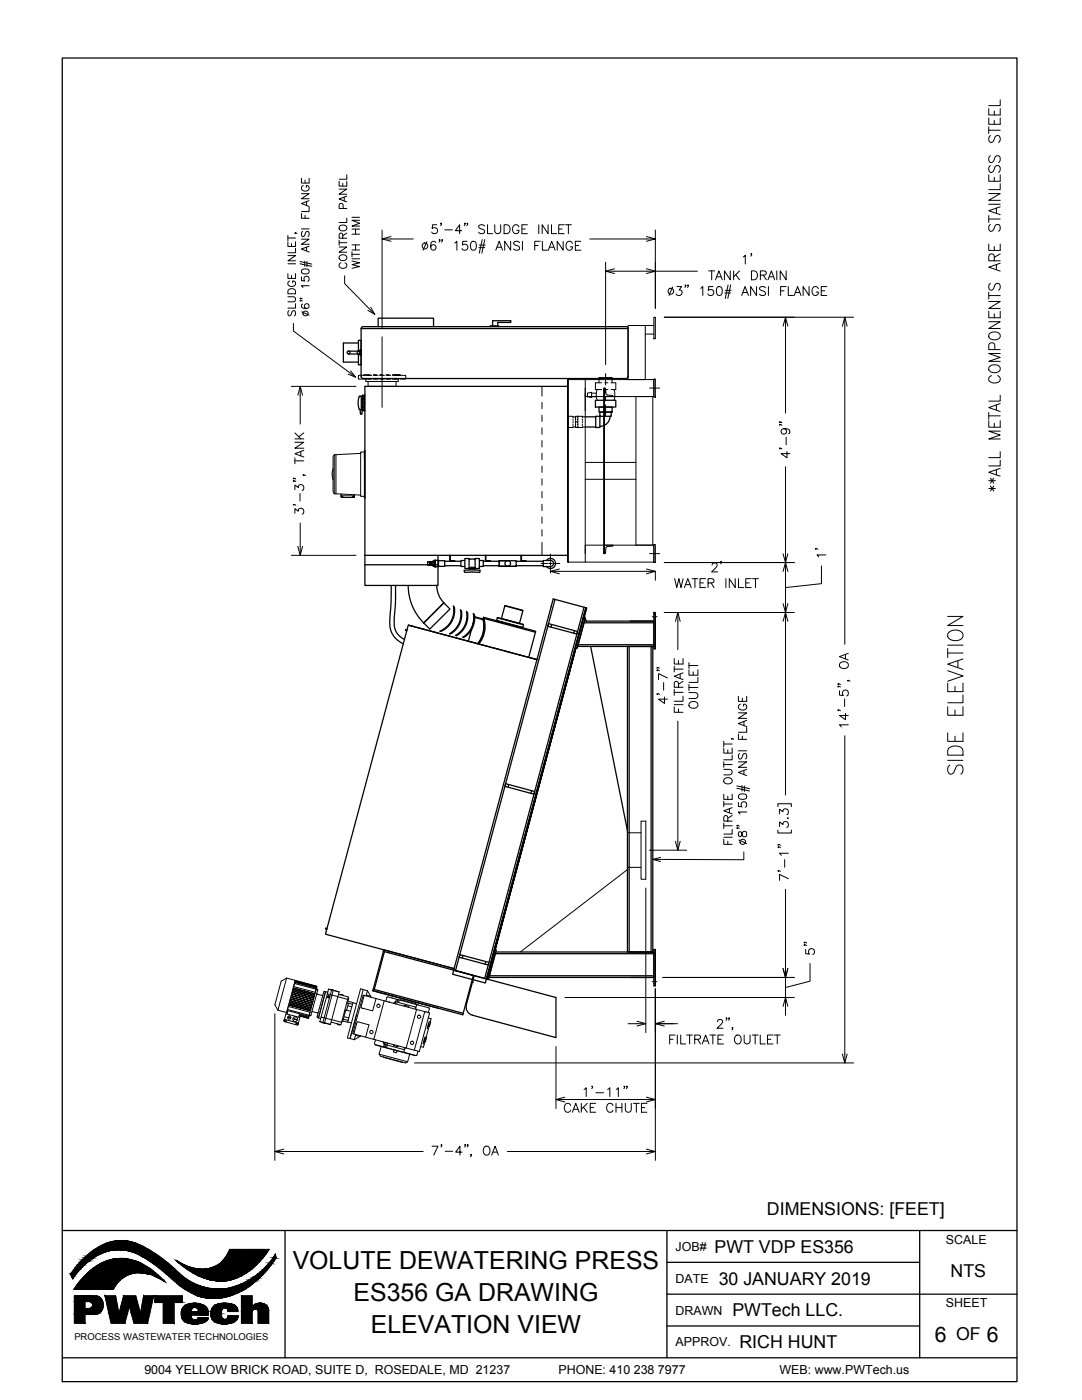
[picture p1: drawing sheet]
<svg xmlns="http://www.w3.org/2000/svg" width="216mm" height="279mm" viewBox="0 0 216 279" stroke-linecap="round" stroke-linejoin="round" font-family="sans-serif">
<defs><g id="words">
<text font-size="6.2" x="193" y="155.6" transform="rotate(-90 193 155.6)">SIDE ELEVATION</text>
<text font-size="5.3" x="200.4" y="99.1" transform="rotate(-90 200.4 99.1)">**ALL METAL COMPONENTS ARE STAINLESS STEEL</text>
<g font-size="5">
<text x="58.4" y="253.3">VOLUTE DEWATERING PRESS</text>
<text x="70.5" y="259.7">ES356 GA DRAWING</text>
<text x="74" y="266">ELEVATION VIEW</text>
</g>
<g font-size="4.3">
<text x="186.6" y="267.7">6</text>
<text x="196.9" y="267.7">6</text>
</g>
<g font-size="3.5">
<text x="153" y="242.4">DIMENSIONS: [FEET]</text>
<text x="142.6" y="250">PWT VDP ES356</text>
<text x="143.4" y="256.4">30 JANUARY 2019</text>
<text x="189.7" y="254.8">NTS</text>
<text x="146.2" y="262.7">PWTech LLC.</text>
<text x="147.6" y="269.1">RICH HUNT</text>
<text x="190.8" y="267.5">OF</text>
</g>
<g font-size="2.5">
<text x="134.8" y="249.6">JOB#</text>
<text x="188.7" y="248.2">SCALE</text>
<text x="134.8" y="256">DATE</text>
<text x="134.8" y="262.3">DRAWN</text>
<text x="188.7" y="260.8">SHEET</text>
<text x="134.8" y="268.7">APPROV.</text>
<text x="28.8" y="274.2">9004 YELLOW BRICK ROAD, SUITE D, ROSEDALE, MD 21237</text>
<text x="111.4" y="274.2">PHONE: 410 238 7977</text>
<text x="155.5" y="274.2">WEB: www.PWTech.us</text>
</g>
<text font-size="1.9" x="14.8" y="267.3">PROCESS WASTEWATER TECHNOLOGIES</text>
</g></defs>
<!-- layer: MAIN PROCESS EQUIPMENT -->
<g fill="none" stroke="#000" stroke-width=".25">
<path d="M71.7 79.2l-.2 1 .2 1.4M72.1 79.1v2.7M72.4 79.1l-.7 .1M72.4 78.9l.1 3.1zM72.5 79.6h.2M72.5 79.1h.2M72.8 78.9l-.1 1.4M113.3 77.1h-40.5v33.7M113.4 75.8h-.1v36.4h.1M117.2 79.1l.8 .2M118 79.1h1M118.8 79.9h4.1v1.3h-4.1z"/>
<path d="M119.5 75.8v-.4h2.6v.4M71.7 81.6l.7 .2M71.9 81.8v.9h.3l.1-.9M72.5 81.2h.2M72.5 81.8h.2M72.7 80.5l.1 1.5M72.8 80.3h-.1v.2h.1M72.8 89.9v9.5M116.8 85.2h2.1M116.8 83.2h2.1M118.9 83.1h.8v2.2h-.8zM119.5 81.2h2.6v1h-2.6z"/>
<path d="M119.7 82.2h2.3v.9h-2.3zM121.7 83.1a2.02 2.02 0 0 1-2 2M72.8 110.8v6h14.6v-6M72.8 110.8h40.5M72.8 112.7h14.6M78.1 116.8l-.1 3.6a16.4 16.4 0 0 0 0 5.5 4.6 4.6 0 0 0 2.5 2.6M78.9 116.8v3.6a15.8 15.8 0 0 0-.1 5.2l.6 1 1.3 1M81.4 116.8a10.6 10.6 0 0 0 3.2 7.5M85.3 112.1h.4v.7h-.4zM85.7 112.8h.2M85.7 112.1h.2M85.9 112.8h.1"/>
<path d="M85.9 112.1v.7M85.9 112.1h.1M86 112.1h.2v.7h-.2M86 112.1v.7M86.1 112.1v.7M86.2 112.8h.2M86.2 112.1h.2M86.4 112.8h.3M86.4 112.2h.3M86.6 112.8v.2M86.7 111.9h-.3v1.1h.3M86.7 112v1.2h.2v-1.2v1.1h.6v-1.1"/>
<path d="M86.7 113v-1.2h.2v1.2v-1.2h.6v1.2M86.7 112v1M87.1 116.8a4.9 4.9 0 0 0 1.5 3.5M87.5 111.9h1.2v1.1h-1.2zM88.7 112.9h3.3M88.7 112h3.3M89.7 110.8v1.2h1.1v-.1h-.9v-1.1M92.6 113.8l1.6-.1 1.6 .1-.1 .4h-3zM92.8 111.5h.8v2h-.8zM92.8 111.9h-.8v1.2h.8M93.6 113.3h.2M93.6 111.7h.1"/>
<path d="M93.7 113.7v-.2h1v.2M93.8 111.6l1 .1M93.8 113.3h.8M93.8 113.3v.2M94.6 113.3v.2M94.6 113.3h.2M94.7 113.3h-.1M94.8 111.5h.9v2h-.9zM95.7 111.9h.7v1.2h-.7M96.4 112.9h3.2M96.4 112h3.2M96.9 110.8v1.2h1v-.1h-1v-1.1"/>
<path d="M99.6 111.9h3.4v1.1h-3.4h3.4M99.6 111.9v1.1h1.7M99.6 111.9h1.2M103 112.9h5.4M103 112h5.4M103.9 110.8v1.2h1.1v-.1h-.9v-1.1M109 111.8a1.01 1.01 0 0 1 1.5-.1 1.01 1.01 0 0 1 0 1.5 1.01 1.01 0 0 1-1.5-.1M109.8 113.1a.59 .59 0 0 0 .6-.6 .59 .59 0 0 0-.6-.6h-1.4v1.2h1.4M110.7 119.6l-19.8 74.1M81.2 125.7l-.3-.1v.2l.3 .1M81.5 124.8l25.6 6.8-25.6-6.8-16.6 61.6 25.7 6.9-14-3.7-.1 .3 15.7 4.2M84.5 124.3l4.1-4 1.2 1.2-4 4z"/>
<path d="M88.6 120.3l-4.1 4M90.5 120.9a4.5 4.5 0 0 1-2.8 5.1M90.7 121.1a4.5 4.5 0 0 1-2.8 4.9M91.9 121.7a4.5 4.5 0 0 1-2.2 4.8M92.1 121.9a4.5 4.5 0 0 1-2.2 4.6M93.1 122a4.5 4.5 0 0 1-2.2 4.8M93.3 122.2a4.5 4.5 0 0 1-2.2 4.7M93.5 128l1.3-4.9 1.6 .4 .1-.3 10.4 2.8-1.4 5.2M94.4 122.4a4.5 4.5 0 0 1-2.1 4.8M94.7 122.6a4.5 4.5 0 0 1-2.2 4.7M96.4 123.7a5.4 5.4 0 0 1-1.1 4.8M96.4 123.5a5.4 5.4 0 0 1-1 5"/>
<path d="M96.4 123.4l10.4 2.8M96.6 123.7a5.4 5.4 0 0 1-1.1 4.8M96.7 123.4l-.1 .4M99.1 123.8l5.2 1.4M99.2 123.3l5.2 1.3-.1 .6-5.2-1.3zM99.2 123.3l5.3 1.4M100.7 120.9l3.6 .9-.6 2.6-3.6-1zM100.7 120.9l3.6 1M109.5 124.5l5.8 1.5-.2 .5-5.8-1.5zM110.1 124.6l-.2 .6M114.6 125.9l-.1 .5M114.9 129.3l-17.7 66.1"/>
<path d="M115.4 128.7h15.1M116.4 123.5h.3l-1.6 5.9-.2-.1zM116.5 124.3h14M116.5 121.2l-19.8 74.1M116.6 124h13.9v5h-15.2zM116.9 121.3l-19.8 74.1 17.8-66.1M116.9 121.3h.2l-.6 2.2 .1-.5 .4 1M116.9 121.3l-6.5-1.8-19.9 74.1M116.9 121.3l-19.8 74.1M117 121.3l-.6 2.2M117.9 129l7.3 36.8M125.2 129h5.1v61h-5.1z"/>
<path d="M125.5 129v61M125.7 124h4.8v.1M129.9 129v61M130.5 128.8v.2h-4.8M130.5 122.2h.3v7.3h-.3zM100.9 156.4l5.8 1.6-.1 .5-5.8-1.6zM101.5 156.6l-.1 .5M106.1 157.8l-.2 .5M65.3 185.3l-.3-.1-.1 .2 .3 .1M74.5 197.4l17.9 4.8M76.5 189.8l-2.1 7.9 18 4.8 2-7.8M76.7 189.9l-2 7.6"/>
<path d="M77.7 189.8l-.1 .3M78.3 199.2h.1M90.5 193.6l6.6 1.8M90.5 193.6l-.2 .8 6.5 1.8 .3-.8M91.8 190.5l5.8 1.6-.2 .5-5.8-1.6zM92.4 190.7l-.2 .5M94.3 196h.1M94.6 194.7l-1.6 5.8M96.9 191.9l-.1 .5M97.2 195.4l13.7 3.7v8l-16.6-4.5M97.7 194.7h32.8M98.7 189.5l.3 .1-1.5 5.9-.3-.1z"/>
<path d="M98.8 189.5l16.1-60.2-16.1 60.2M98.8 190.3h31.7M98.9 190h31.6v5.1h-32.9zM125.7 190h4.8v.2M130.5 194.9v.2h-4.8M130.5 189.5h.3v7.3h-.3zM93.1 200.5a1.68 1.68 0 0 0 1.2 2.1"/>
<circle cx="101.3" cy="112.4" r=".56"/>
</g>
<path d="M94.7 123.3l1.9 .5" fill="none" stroke="#000" stroke-width=".2"/>
<!-- layer: PWT-MOTORS -->
<g fill="none" stroke="#000" stroke-width=".2">
<path d="M66.5 93.5l-.2 .9 .2 1.3M66.7 90.7v7.9M67 90.7h-.3l-.2 .4v7l.2 .5h.3M67 90.7v7.9M67 98.6h1.1M68.1 98.6l3.9 .3M68.1 98.9h2.6M68.1 98.6v.6M68.1 99.1h.1M68.1 99.2l.1 .1M68.1 99.1h.3M68.1 99.1v.1"/>
<path d="M68.1 99.2h.3M68.3 99.1v.1M68.4 99.1h.1M68.4 99.1v.1M68.4 99.2l.1 .1M70.4 99.1l-.1 .2M70.4 99.1l.3 .1M70.7 99.1v.1M70.7 98.7l-.1 .6h-2.4M70.8 99.1h-.4M72 90.4l-5 .3M72.1 90.2h.6v9.2h.1"/>
<path d="M72.1 99.1h.6M72.1 90.2v8.8M72.8 89.9h-.1v1.7M57.2 195.2l-1.1 .6-1.3 4.7 .7 1.1M57.2 195.2l-1.7 6.4M57.2 195.2l1.7 .4-1.7 6.5-1.7-.5M57.8 200l4.3 1.1zM57.8 199.7l4.4 1.2zM57.9 199.3l4.4 1.2zM58 199l4.3 1.2zM58.1 198.7l4.3 1.1zM58.2 198.3l4.3 1.2z"/>
<path d="M58.3 198l4.3 1.2zM58.4 197.7l4.3 1.2zM58.4 197.4l4.4 1.2zM58.5 197.1l4.3 1.2zM58.8 196.3l4.3 1.1-.2 .6-4.3-1.1zM58.8 196.2h.1M58.8 196.1v-.2l4.4 1.2-.1 .3v-.2l-4.3-1.1v.2M58.9 195.8l4.3 1.1-.1 .5 .1-.5-4.3-1.1-.1 .1M58.9 195.7l4.3 1.2M63.1 197.4l.3 .2-1.3 5-.2 .1M63.1 197.4h.1M63.1 197.4l-1.4 5.3h.2"/>
<path d="M63.2 198.2l.1 .2M63.3 198.4l1 .3M64.4 198.6l-.1 .1M64.9 197.9l-1.4 5.2M64.9 197.9l.4 .1M65 197.9h-.4l-1.3 5M65.4 197.9l-.1 .1M65.5 198.9l.1 .1zM65.6 197.4l.6 .1M66.2 197.6l-.6-.2-.3 .9M66.2 197.5l-1.8 6.6M66.2 197.5l.3 .1-1.8 6.6-.3-.1"/>
<path d="M66.2 197.5l.3 .1M67.4 198.9l-2.1-.6-1.2 4.7M67.4 198.9l2 .6M67.5 198.4l2 .6-.1 .5-1.4 5-1.9-.5M67.7 198l-1.2-.4 1.2 .4-1.8 6.4M68 198.5v-.1l.5 .1-.1 .2M69.3 199.8l1.1 .3M69.4 199.2h.2l-.1 .5-.2-.1M72.5 197.5l-2.7 9.8M72.5 197.5l-.6-.2-2.6 9.8 .5 .2M72.5 197.5l.8 .2M72.7 198.6l2.3 .7-.6 2.4-2.4-.6z"/>
<path d="M72.7 198.6h-.2l-2.1 7.7 .2 .1M73 198.8l.1-.2 .8 .2v.2M73.3 197.7l-.2 .9M73.3 197.7l.8 1.3M75 199.3l10.7 2.9-2 7.7-9.1-2.5M76.7 199.7l-2.1 7.7-4-1 .7-2.5 2.3 .6-.6 2.5M77.2 199.1l-.2 .7M77.2 199.1l.2-.2 2 .6M77.6 200h.1M79 199.9l-.5 .3M79 199.9l3.8 1 .1 .3M79.2 199.4l-.3 .9"/>
<path d="M79.7 199.6l5.9 1.5 .1 .2M79.9 199.6v-.1l3.2 .8-.1 .1M56.6 203.7l.1-.3 2.9 .8M56.6 203.7l.3 .2 2.2 .6h.4M56.7 203.6h.1M56.7 203.6l.1 .1v-.1M56.8 203.6l.3 .1v.3M57 203.7h-.2M57 203.7l-.1 .1M57.1 202.4h.1M57.2 202l.1 .1M57.3 201.8l.1 .2"/>
<path d="M57.3 201.7v.1l.1 .1M57.3 201.5v.2l4.3 1.1M57.4 201.7l-.1 .7M57.5 203l.5 .1zM57.5 200.9l4.3 1.1-.1 .6-4.3-1.1zM57.6 200.5l4.3 1.2zM57.7 200.3l4.3 1.1zM58.6 203.3l.6 .2zM59.2 204.3l-.1 .1 .1-.1M59.4 204.3l-.2 .1M59.4 204.3l-.3-.1-.1 .3M59.4 204.3h.1"/>
<path d="M59.5 204.3l-.1 .1M59.6 204.2l-.1 .3M59.7 202.7l1.8 .5zM59.7 202.6l1.9 .5M59.8 202.5l1.8 .5M59.8 203.1h-.1M59.8 203.1l-2.7-.8-.3 1.1M59.8 203.1l-.3 1.1M59.8 202.3l-.2 .7M61.6 203.1l-.1 .1M61.6 203v.1M61.6 202.8v.2"/>
<path d="M61.7 202.6h.1M61.7 202.6l-.1 .2M62.4 201.9l.9 .2 .1 .2M62.4 201.9l-.2 .1M63.3 202.9l.3 .2M63.5 203.1l.5 .2M63.8 203.9h.1M63.8 203.9l.6 .2M64.4 204.1l1.5 .4-1.2-.4M66.2 203.5l-2.1-.5-.3 .9 .6 .1M66.2 203.5l2 .5M67.4 204.3l-.1 .2 .5 .1v-.2"/>
<path d="M68.5 203.4l1 .2M68.6 202.9l1 .3M68.7 202.1h.1l-.4 1.8h-.2M68.8 201.6h.2l-.2 .5M69.2 201.6l.8 .2M69.4 204l.7 .2M69.4 200.7l.8 .2M69.5 203.6l-.1 .4-1-.2M69.6 203.2l-.1 .4M69.8 207.3l.9 .2M70.3 200.4l-.7 2.8M70.3 200.4l-1.1-.2h.3l-.4 1.5-.1-.1"/>
<path d="M70.4 200.1l.7 .2M70.4 200.1l-.1 .3M70.9 206.6l-.2 .9M71 206.5l-.1 .1 .9 .2v-.1M71.2 202.4l-1.4 4.9M72 206.7l-1.3 .8M74.8 208.5l2 .5M74.9 207.5l-.2 .7 .2 .2M75 208.5l7.8 2.1M75.6 210.4l.3 .4 5 1.3 .4-.2M75.6 210.4l5.7 1.5M76.1 208.9l-.5 1.5"/>
<path d="M76.4 207.9l.3 .5 3.8 1M76.5 210.9l3.8 1.1M76.8 208l-.2 1 6.4 1.7 .2-.2M77.1 208.1l-.3 .9 .3 .1 .3-.9M78.5 208.5v.2l.9 .2v-.2M78.6 209.6l-.1 .3 .6 .2 .1-.4M79 200.3h.1M79.2 200.4h.1M79.2 200l.2-.5 .3 .1-.2 .5M80.6 200.8l.1-.2 .9 .3-.1 .1M80.7 210h.1M80.8 209.3l-.3 .7"/>
<path d="M81 209.1l-.5 .3M81.7 210.4l-.4 1.5M83 201.2l.1 .2M83.1 200.5l-.1 .7M83.1 201.5l-2.1 7.6M83.3 200.5h.1M83.4 209.8l-.2 .7M84.6 207.7l.1 .2-.1-.1M84.6 207.5l.2 .1v.2M84.7 207.4l.1 .2M84.8 201.9l-2.1 7.7M84.9 201.9h.1"/>
<path d="M85 207.1h.1l-.3 .9M85 207l-.2-.1-.4 1.4 .3 .1M85.4 204.7l.2 .1h-.2M85.4 203.2l.6 .1-1.5 5.7-.6-.1M85.5 204.4l.1 .1v.2M85.5 204.3l.1 .2M85.7 201.3l-.2 .8M85.8 204l-.2 .9M85.9 203.9h-.3l-.3 1.3 .2 .1"/>
<circle cx="65.6" cy="198.9" r=".24"/>
<circle cx="57.7" cy="203.1" r=".33"/>
<circle cx="58.9" cy="203.4" r=".48"/>
<circle cx="74.1" cy="206" r=".33"/>
<circle cx="75.5" cy="200.7" r=".33"/>
<circle cx="82.2" cy="208.1" r=".33"/>
<circle cx="83.6" cy="202.9" r=".33"/>
</g>
<!-- layer: HIDDEN -->
<g fill="none" stroke="#000" stroke-width=".2">
<path d="M72.6 74.9h-1.1v.7h1.4M72.6 74.9h1.6M73.2 74.9h.7M73.5 75.6h.7M73.9 75.6h-.9v.5h1.2M73.9 74.8h-1.3v.1M74.5 74.9h.6M74.5 75.6h.6M74.5 74.8h.6M74.8 75.6h.6M74.8 76.1h.6M74.8 74.9h.6"/>
<path d="M75.8 75.6h.6M75.8 74.8h.6M75.8 74.9h.6M76.1 76.1h.6M76.1 74.9h.6M76.1 75.6h.6M77 74.9h.7M77 75.6h.7M77 74.8h.7M77.3 75.6h.7M77.3 76.1h.7M77.3 74.9h.7"/>
<path d="M78.3 75.6h1.2v.5h-.9M78.3 74.8h1.6v.1h-1.3M78.3 74.9h.6M78.6 75.6h.6M79.6 74.9h1.4v.7h-1.1M108.1 77.1v1.9M117.2 79.1v-.6l.8-.2v1M118 78.5h1M119.1 77.7l-.1 .9 .1 1.3M119.5 75.8v.6M120 76.4h-1.2v1.3h1.2M120.7 76.4h.6"/>
<path d="M120.7 77.7h.6M121.9 76.4h1v1.3h-1M122.1 75.8v.6M122.5 77.7l.2 .9-.2 1.3M108.1 82.8v1.3M108.1 87.9v1.3M108.1 93v1.3M108.1 98.1v1.3M108.1 80.3v1.3M108.1 85.4v1.3M108.1 90.5v1.2M108.1 95.5v1.3"/>
<path d="M113.4 83.2v-.1h.9v.3M113.4 84v.3M113.4 85v.3h.9v-.1M113.4 83.5v.3M113.4 84.5v.3M114.3 84.1v.3M114.3 83.2h.6v.7M114.3 83.6v.3M114.3 84.6v.3M114.9 83.2v-.1h.4v.3M114.9 84v.3M114.9 85v.3h.4v-.1"/>
<path d="M114.9 84.6v.6h-.6M114.9 84.2h.4M114.9 83.5v.3M114.9 84.1v.3M114.9 84.5v.3M115.3 83.2v-.1h.9v.3M115.3 84v.3M115.3 85v.3h.9v-.1M115.3 84.1v.3M115.3 83.5v.4M115.3 84.5v.4M116.2 84.1v.3"/>
<path d="M116.2 85.2h.6M116.2 83.2h.6M116.2 83.6v.3M116.2 84.6v.3M108.1 103.2v1.2M108.1 108.2v2.6M108.1 100.6v1.3M108.1 105.7v1.3M81.5 124.8l.9 .2M81.5 124.8h.1M81.6 124.8h.1M83.6 125.3l1.2 .3"/>
<path d="M86.1 126l1.2 .3M88.5 126.6l1.2 .4M91 127.3l1.2 .3M93.4 128l1.2 .3M95.9 128.6l1.2 .3M98.3 129.3l1.2 .3M100.8 129.9l1.2 .4M103.2 130.6l1.3 .3M105.7 131.2l1.4 .4M110 121l-.1 .2M116.7 121.2l.2 .1M130.5 122.7h.3"/>
<path d="M130.5 123.5h.3M130.5 195.5h.3M130.5 196.3h.3"/>
</g>
<!-- layer: REFERENCE -->
<g fill="none" stroke="#000" stroke-width=".2">
<path d="M120.8 74.5v2.3M120.8 77.6v.8M120.8 79.2v.8M129.6 77.4h2M120.8 80.8v2.3M108 112.5h1.2M109.5 112.5h.2M109.8 110.6v1.3M109.8 112.1v.3M109.8 112.6v.2M109.8 113.1v1.2M110 112.5h.2"/>
<path d="M110.4 112.5h1.3M129.6 110.5h2M130.1 123.1h1M130.1 195.9h1"/>
</g>
<!-- layer: PWT-STRUCTURAL STEEL -->
<g fill="none" stroke="#000" stroke-width=".2">
<path d="M116.8 75.8h13.7v3.3h-13.7zM116.8 75.8h-3.4v36.4h3.4M116.8 77.4v33.1M120.5 77.4h.1v33.1h-.1zM120.7 77.4l-.1 1.7h1.7l-.1-.2M120.7 77.4l.1 .2 .1 1 .3 .2M121.2 78.8l1 .1M125.3 65h3.5v10.8h-3.5zM126.9 79.1h3.4v29.7h-3.4zM128.8 65h1.7M128.8 66.7h1.7M130.5 75.6h.3v3.7h-.3z"/>
<path d="M130.5 63.3h.3v4.3h-.3zM116.8 95.7h10.1M116.8 92.3h10.1M116.8 108.8h13.7v3.4h-13.7zM120.9 109.3l-.1 1-.1 .2M122.2 109l-1 .1-.3 .2M122.2 109l.1-.2h-1.7l.1 1.7M130.5 108.7h.3v3.6h-.3z"/>
</g>
<!-- layer: DIM ELEVATION -->
<g fill="none" stroke="#000" stroke-width=".2">
<path d="M120.8 52.3v20.5M122.6 54.1h6.4M130.8 52.3v9.2M130.8 54.1h8.4M134.2 57.3l-.7 1.7M135.1 57.2h.9l-.5 .7a.59 .59 0 0 1 .5 .9 .59 .59 0 0 1-1.1-.2M136.8 56.9h-.1h.1l-.1 .5M137.4 56.9h-.2h.2l-.2 .5M139.8 57.5l.4-.3v1.8M141.4 54.1h1.2M142 54.1v1.7M142.3 57.2h-.9l-.1 .8a.63 .63 0 0 1 1-.1 .63 .63 0 0 1-.1 1 .63 .63 0 0 1-1-.3"/>
<path d="M142.8 55.8l.6-1.7 .7 1.7M143 55.2h.9M143.2 57.3a.58 .58 0 0 1 .8 .2 .9 .9 0 0 1-.6 1.5 1.14 1.14 0 0 1-.2-1.7zM144.6 58.5h1.2M144.7 58h1.2M145.3 56.9l-.6 2.7M145.7 54.1v1.7l-1.2-1.7v1.7M145.8 56.9l-.6 2.7M146.4 54.1v1.7M146.8 54.8l.8 1M147.6 54.1l-1.2 1.1M148 59l.7-1.8 .7 1.8"/>
<path d="M148.3 58.4h.8M148.3 51.3l.4-.4v1.8M149.9 54.1h.6a.95 .95 0 0 1 .7 .8 .95 .95 0 0 1-.7 .9h-.6zM150 50.7h-.2h.2l-.2 .4M151 57.2v1.8l-1.2-1.8v1.8M151.7 54.9l1-.1 .2-.2-.1-.4-.3-.1h-.8v1.7M152.3 54.9l.6 .9M152.7 57.4a.67 .67 0 0 0-.6-.2 .67 .67 0 0 0-.5 .4l.1 .3 .9 .3 .1 .5a.78 .78 0 0 1-1.1 0M153.2 55.8l.7-1.7 .7 1.7M153.3 57.2v1.8M153.5 55.2h.8M155 54.1v1.7"/>
<path d="M155.8 58h.6M156.9 54.1v1.7l-1.2-1.7v1.7M156.9 57.2h-1.1v1.8M157.3 57.2v1.8h1M158.5 59l.7-1.8 .6 1.8M158.7 58.4h.9M161.4 57.2v1.8l-1.1-1.8v1.8M163.3 57.6a.64 .64 0 0 0-.8-.4 .64 .64 0 0 0-.5 .7v.4a.63 .63 0 0 0 .7 .7 .63 .63 0 0 0 .6-.7h-.4M163.9 58h.6M165 57.2h-1.1v1.8h1.1M58.1 77.1h12.9M59.9 78.9v5.7"/>
<path d="M76.2 67.2v14.1M132.5 63.3h37.8M156.7 65.1v17.3M168.6 65.1v63.5M58.6 95.9v.2v-.2l.4 .2M58.6 95.4v.2v-.2l.4 .2M58.8 97.7v-.9l.7 .5a.59 .59 0 0 1 1-.4 .59 .59 0 0 1-.2 1M58.8 88.3h1.8l-1.8 1.2h1.8M58.8 92h1.8M58.8 91.4v1.2M58.8 87.6h1.8M58.8 86.4l1.2 1.2"/>
<path d="M59.9 98.5v1.5M60 90.1v.9M60.5 94.8v.1v-.1l.5 .1M60.6 89.9l-1.8 .7 1.8 .6M60.6 86.4l-1 .8M155.6 89.4v.2v-.2l.4 .2M155.6 84.7v.2v-.2l.4 .2M155.6 84.2v.2v-.2l.4 .2M156.4 85.6a.55 .55 0 0 1 .5 .7 .55 .55 0 0 1-.9 .2 .55 .55 0 0 1 .1-.9 1.2 1.2 0 0 1 1.5 .5l-.1 .4-.1 .1M156.7 93.2v17.3M156.9 87.2v1.6M157 90.1v1.3l-1.1-.9h1.7"/>
<path d="M58.1 110.8h12.9M58.6 100.7v.1v-.1l.4 .1M58.8 102.4v-.9l.7 .5a.59 .59 0 0 1 1-.4 .59 .59 0 0 1-.2 1M59.9 104.4v4.7M109.8 112.3v.2M111.6 114h17.4M130.8 114v1.8M132.5 112.3h26M134.6 115.5l.4 1.8 .5-1.8 .4 1.8 .4-1.8M136.6 117.3l.6-1.8 .7 1.8M136.8 116.7h.9M138.1 115.5h1.2"/>
<path d="M138.7 115.5v1.8M139.7 116.3h.7M140.8 115.5h-1.1v1.8h1.1M141.3 116.3l1-.1 .2-.2-.1-.3-.4-.2h-.7v1.8M141.9 116.3l.6 1M142.1 112.8l.3-.4 .6 .1a.55 .55 0 0 1-.1 .8l-.9 .8h1.2M144 112.1h-.2h.2l-.2 .4M144.8 115.5v1.8M146.7 115.5v1.8l-1.2-1.8v1.8M147.4 115.5v1.8h1M148.8 116.3h.7M149.9 115.5h-1.1v1.8h1.1"/>
<path d="M150.2 115.5h1.1M150.7 115.5v1.8M156.7 114v6.5M162.8 109.5v.1v-.1l.4 .1M163.9 112.9v3.6l-7.2 .8M164.8 110.7h-1.8l.4 .5M131.1 138.4v.2v-.2l.5 .2M131.1 133.7v.2v-.2l.5 .2M131.1 133.2v.2v-.2l.5 .2M132.4 136.2v1.6M132.5 122.2h26M132.6 139.1v1.3l-1.2-.9h1.8"/>
<path d="M133.2 135.3l-1.8-.8v1.1M134.5 131.4v1.1h1.8v-1.1M134.5 138.2h1.8M134.5 132.9v1.2M134.5 137.6v1.2M134.5 133.5h1.8M135.3 124v5.6M135.4 137.2l-.1-1.1-.3-.1-.3 .1-.2 .3v.8h1.8M135.4 131.8v.7M135.7 134.5v.9M136.3 138.9v1.1h-1.8M136.3 134.3l-1.8 .7 1.8 .6"/>
<path d="M136.3 136l-.9 .6M137.5 138.2h1.2a.6 .6 0 0 1 .6 .6 .6 .6 0 0 1-.6 .6h-1.2M137.5 133.7v1h1.8v-1M137.5 137.2h1.8M137.5 132.2v1.2M137.5 136.6v1.2M137.5 132.8h1.8M138.3 134.1v.6M139.3 135.2v1h-1.8M156.7 124v34.6M167.3 136.9v.2v-.2l.4 .2M167.3 136.5v.1v-.1l.4 .1"/>
<path d="M167.5 137.9v.8l.8 .1a.63 .63 0 0 1 0-.9 .63 .63 0 0 1 .9 .1 .63 .63 0 0 1-.2 .9M167.6 132.4a.88 .88 0 0 1 1.1-.4 .88 .88 0 0 1 .5 1.1 .94 .94 0 0 1-1 .3 .94 .94 0 0 1-.7-.8zM168.5 139.5v1.5M168.7 130.6v.9M169.2 135.8v.2v-.2l.4 .2M169.3 130.4l-1.8 .6 1.8 .7M134.5 141.1v1.1h1.8M134.5 140.6h1.8M135.3 143.9v24M135.4 141.5v.7M137.6 140.3a.94 .94 0 0 1 1-.3 .94 .94 0 0 1 .7 .8 .93 .93 0 0 1-1.1 .6 .93 .93 0 0 1-.7-.9zM167.3 141.7v.2v-.2l.4 .2"/>
<path d="M168.6 146.8v63.6M168.7 142.4v1.2l-1.2-.8h1.8M169.3 144.7h-1.8l.4 .4M128.9 177.2v28.9M129.5 169.7h7.5M155.2 165.7v.5h2.7v-.5M155.2 161v-.6h2.7v.6M155.3 173.8v.1v-.1l.4 .1M155.3 169v.2v-.2l.4 .2M155.3 168.5v.2v-.2l.4 .2M155.6 165v-1l.6 .5a.59 .59 0 0 1 .9-.5 .59 .59 0 0 1 .1 1l-.2 .1M155.6 162.4v-.9l.6 .5a.59 .59 0 0 1 .9-.5 .59 .59 0 0 1 .1 .9l-.2 .2"/>
<path d="M156.6 171.6v1.5M156.7 177.5v15.8M157.2 163.2v.2zM157.3 175.4l-1.7-.9v1.2M157.3 170.3h-1.7l.3 .4M112.7 199.1h45.8M130.8 197.3v34.3M132.2 195.1h26.3M156.7 195.1v4M160.5 188.6v.1v-.1l.4 .1M160.5 188v.2v-.2l.4 .2M160.8 189.5v.8l.7 .1a.63 .63 0 0 1 0-.9 .63 .63 0 0 1 .9 .1 .63 .63 0 0 1-.2 .9"/>
<path d="M161.6 192.3v3.5l-4.9 1.3M54.8 202.3v29.3M82.7 212.1h87.6M110.9 208.9v12.3M112.7 219.4h16.3M116.5 217.4l.5-.3v1.7M118.2 216.8h-.1h.1l-.1 .5M118.9 218.1h1.5M121.3 217.4l.4-.3v1.7M123 217.4l.4-.3v1.7M124.7 216.8h-.2h.2l-.2 .5M125.2 216.8h-.2h.2l-.2 .5"/>
<path d="M125.3 204.3h1.8M130.8 204.3h4.4M133.6 207.4h.7M134.7 206.6h-1.1v1.7M135.1 206.6v1.7M135.8 206.6v1.7h1M137 206.6h1.2M137.6 206.6v1.7M138.6 207.4l1-.1 .2-.2-.1-.4-.3-.1h-.8v1.7M139.2 207.4l.6 .9M140.1 208.3l.7-1.7 .7 1.7M140.4 207.8h.8"/>
<path d="M141.6 206.6h1.2M142.2 206.6v1.7M143.2 203.9l.3-.4 .6 .1a.55 .55 0 0 1-.2 .8l-.8 .8h1.2M143.3 207.4h.6M144.4 206.6h-1.1v1.7h1.1M145 203.2h-.1h.1l-.1 .4M145.5 203.2h-.1h.1l-.1 .4M146.2 205.1h-.2h.2l-.2 .4M146.7 206.8a.64 .64 0 0 1 .8-.2 .64 .64 0 0 1 .4 .6v.5a.67 .67 0 0 1-.7 .7 .67 .67 0 0 1-.6-.7zM148.5 206.6v1.2a.6 .6 0 0 0 .6 .5 .6 .6 0 0 0 .6-.5v-1.2M150.1 206.6h1.2M150.7 206.6v1.7"/>
<path d="M151.7 206.6v1.7h1M153.1 207.4h.7M154.2 206.6h-1.1v1.7h1.1M154.5 206.6h1.2M155.1 206.6v1.7M156.7 200.9v1.7M56.6 229.8h27.8M86.2 228.7h1.2l-.8 1.8M88.2 228.5h-.2h.2l-.2 .4M88.8 229.8h1.5M92.2 229.9h-1.3l.9-1.2v1.8M92.9 228.5h-.2h.2l-.2 .4"/>
<path d="M93.4 228.5h-.2h.2l-.2 .4M94.1 230.4h-.2h.2l-.2 .5M96.6 229a.64 .64 0 0 1 .7-.2 .64 .64 0 0 1 .5 .6v.4a.67 .67 0 0 1-.7 .8 .67 .67 0 0 1-.7-.8zM98.1 230.5l.7-1.8 .7 1.8M98.4 229.9h.8M101.2 229.8h27.8M113.9 220.6a.65 .65 0 0 0-.8-.4 .65 .65 0 0 0-.5 .7v.4a.65 .65 0 0 0 .5 .7 .65 .65 0 0 0 .8-.4M114.2 222l.7-1.8 .7 1.8M114.5 221.4h.8M116 220.2v1.8M116.4 221l.8 1M117.2 220.2l-1.2 1.2"/>
<path d="M117.8 221h.6M118.9 220.2h-1.1v1.8h1.1M122.3 220.6a.65 .65 0 0 0-.7-.4 .65 .65 0 0 0-.5 .7v.4a.65 .65 0 0 0 .5 .7 .65 .65 0 0 0 .7-.4M122.9 221h1.2M122.9 220.2v1.8M124.1 220.2v1.8M124.8 220.2v1.3a.6 .6 0 0 0 .6 .5 .6 .6 0 0 0 .6-.5v-1.3M126.4 220.2h1.2M127 220.2v1.8M128 221h.7M129.1 220.2h-1.1v1.8h1.1"/>
<circle cx="133.9" cy="58.1" r=".59"/>
</g>
<!-- layer: PWT-CONTROL PANEL -->
<g fill="none" stroke="#000" stroke-width=".25">
<path d="M69.5 70.7h2.2M69.5 70.1h2.2M71.5 68.5h-3v3.8h3M71.5 70.1l-.3 .2 .3 .3v2.2h.6v-4.9h-.6v2.2M71.7 70.1v.5M71.7 70.6l.1 .1M71.8 70.7l.1 .2M71.8 70l-.1 .1M71.9 69.9h.1v1h-.1M71.9 69.8l-.1 1M72 69.9h.1M72 70.8h.1"/>
<path d="M72 70h.1M72 70.7h.1M72.1 75.2v-9.6h53.2v9.6l-.2 .3h-.2M72.1 75.2v.1l.4 .2M72.5 65.2h52.4M72.5 75.5h52.4M72.5 65.2h-.2l-.2 .4M75.5 65.2v-1.7h11v1.7M97.8 65.2v-.2h1.7v.2M98.3 65v-1h3.6v.3h-2.6v.7M124.9 65.2h.2l.2 .4"/>
<circle cx="69.5" cy="70.3" r=".29"/>
</g>
<!-- layer: PWT-MAIN PROCESS EQUIPMENT -->
<path d="M73.4 76.1h5.6v1h-5.6zM125.1 173.5h.1M125.2 165.8v7.7l-21.4 16.5" fill="none" stroke="#000" stroke-width=".2"/>
<!-- layer: 0 -->
<g fill="none" stroke="#000" stroke-width=".2">
<path d="M68.8 55.1v1.5l6 6.1M76.2 47.7h1.8M78 47.2l-1.8 .5 1.8 .5M120.8 54.1h1.8M122.6 53.6l-1.8 .5 1.8 .5M129 47.2l1.8 .5-1.8 .5M129 53.6l1.8 .5-1.8 .5M129 47.7h1.8M129 54.1h1.8M58.5 64.5v1.6l12.5 9.2M59.4 78.9l.5-1.8 .5 1.8M59.9 77.1v1.8"/>
<path d="M70 74l1 1.3-1.5-.6M74 61.4l.8 1.3-1.4-.8M156.3 65.1l.4-1.8 .5 1.8M156.7 63.3v1.8M168.1 65.1l.5-1.8 .4 1.8M168.6 63.3v1.8M59.4 109.1l.5 1.7 .5-1.7M59.9 109.1v1.7M109.8 114h1.8M111.6 113.6l-1.8 .4 1.8 .5M129 113.6l1.8 .4-1.8 .5M129 114h1.8"/>
<path d="M156.3 114l.4-1.7 .5 1.7M156.3 110.5l.4 1.8 .5-1.8M156.7 110.5v3.5M134.8 124l.5-1.8 .4 1.8M135.3 122.2v1.8M156.3 124l.4-1.8 .5 1.8M156.3 120.5l.4 1.7 .5-1.7M156.7 120.5v3.5M131.8 171.1l-1.5 .4 1.5 .4M134.8 167.9l.5 1.8 .4-1.8M135.3 167.9v1.8M148.4 170v1.6l-18.1-.1"/>
<path d="M156.3 193.3l.4 1.8 .5-1.8M156.7 193.3v1.8M156.7 199.1v1.8M110.9 219.4h1.8M112.7 219l-1.8 .4 1.8 .5M127.1 203.8l1.8 .5-1.8 .5M127.1 204.3h1.8M129 219l1.8 .4-1.8 .5M129 219.4h1.8M130.8 204.3h1.7M132.5 203.8l-1.7 .5 1.7 .5M156.3 200.9l.4-1.8 .5 1.8"/>
<path d="M168.1 210.4l.5 1.7 .4-1.7M168.6 210.4v1.7M54.8 229.8h1.8M56.6 229.3l-1.8 .5 1.8 .5M129 229.3l1.8 .5-1.8 .5M129 229.8h1.8"/>
</g>
<!-- layer: PWT-DIM CONN AND COMP -->
<g fill="none" stroke="#000" stroke-width=".2">
<path d="M60.2 38.7h1.5l-1.5 1h1.5M60.2 35.6v.9h1.5v-.9M60.5 37a.57 .57 0 0 0-.3 .7 .57 .57 0 0 0 .5 .4h.4a.55 .55 0 0 0 .6-.5 .55 .55 0 0 0-.6-.6v.4M60.9 35.9v.6M67.7 37.7h1.5l-1.5 1.1h1.5M67.7 36.2v.9h1.5v-.9M68.4 36.6v.5M68.7 39.3v.8M69.2 39.1l-1.5 .6 1.5 .6M69.2 34.9v.9h-1.5M57.4 59.2h1.1a.52 .52 0 0 1 .5 .5 .52 .52 0 0 1-.5 .5h-1.1M57.4 54.6v1h1.6v-1"/>
<path d="M57.4 51h1.6l-1.6 1h1.6M57.4 48.2v1h1.6v-1M57.4 52.6h1.6M57.4 47.5h1.6M57.4 47v1M57.5 57.9a.85 .85 0 0 1 1.5 .2v.5h-1.6zM57.8 56.1a.57 .57 0 0 0-.4 .6 .57 .57 0 0 0 .6 .5h.4a.55 .55 0 0 0 .6-.6 .55 .55 0 0 0-.6-.5v.3M58.2 48.6v.6M58.2 55v.6M58.9 46.5v.1v-.1l.4 .1M59 49.6v.8h-1.6M59.9 52.6l2.3 .5"/>
<path d="M59.9 52.2l2.3 .5M59.9 59.9v.2v-.2l.4 .2M59.9 59.5v.2v-.2l.4 .2M60.2 55.3v.7l.6 .1a.55 .55 0 0 1 0-.9 .55 .55 0 0 1 .8 .2 .55 .55 0 0 1-.2 .8M60.2 47.7h1.5l-1.5 1h1.5M60.2 42.6v1h1.5M60.2 45.7h1.5M60.2 53.9l.6-.2h.6a.49 .49 0 0 1 .3 .5 .49 .49 0 0 1-.3 .4l-.4 .1a.65 .65 0 0 1-.8-.6zM60.4 46.2a.6 .6 0 0 0 .1 1l.2-.1 .3-.8a.36 .36 0 0 1 .6 0l.1 .5-.2 .4M60.8 52.1v1M60.9 43v.6M61.2 40.3v.7"/>
<path d="M61.2 49.3v.8M61.3 52.2v1M61.7 57h-1.5l.3 .4M61.7 49.1l-1.5 .6 1.5 .6M61.7 41.4v.8h-1.5M61.7 40l-1.5 .6 1.5 .6M67.7 49.3h1.5l-1.5 1h1.5M67.7 48.4h1.5M67.7 47.9v1M67.7 51.1a.76 .76 0 0 1 1-.3 .76 .76 0 0 1 .4 .9 .76 .76 0 0 1-.9 .3 .76 .76 0 0 1-.5-.9zM67.7 45.2a.76 .76 0 0 1 1-.3 .76 .76 0 0 1 .4 .9 .76 .76 0 0 1-.9 .3 .76 .76 0 0 1-.5-.9zM68 52.5a.57 .57 0 0 0-.3 .6 .57 .57 0 0 0 .5 .5h.4a.57 .57 0 0 0 .6-.5 .57 .57 0 0 0-.4-.6"/>
<path d="M68.4 47.5l-.1-.8-.2-.2-.3 .1-.1 .3v.6h1.5M68.5 41.6l-.1-.9-.2-.1-.4 .1-.1 .3v.6h1.5M69.2 43.5v.9h-1.5M69.2 46.5l-.8 .5M70.2 52.1l1.6 .4-1.6 .3 1.6 .4-1.6 .4M70.2 51.6h1.6M70.2 50.8h1.6M70.2 50.2v1.1M70.2 49.9h1.6M70.2 48.9h1.6M70.2 46.7h1.6M70.2 45.7h1.6"/>
<path d="M70.2 43.4h1.6M71 45.7v1M71 48.9v1M71.8 44h-1.6l1.6 .6-1.6 .5h1.6M57.7 62a.6 .6 0 0 0 .1 1l.3-.3 .2-.6a.36 .36 0 0 1 .6 0l.1 .6-.2 .3M59 60.6v.9h-1.6M60.2 62.2l1.5 .7M60.4 60.7h-.2a.51 .51 0 0 0 .3 .8 .91 .91 0 0 0 1.2-.4 .47 .47 0 0 0-.4-.5 .47 .47 0 0 0-.6 .4 .47 .47 0 0 0 .5 .6M147.3 139v1h1.7v-1M148.1 139.3v.7M144.4 158.5v1h1.7v-1M144.4 153.5h1.2a.55 .55 0 0 1 .5 .6 .55 .55 0 0 1-.5 .5h-1.2"/>
<path d="M144.4 149.3v1h1.7v-1M144.4 147.9v1.1M144.4 152v1.1M144.4 159.9v1.1M144.4 152.6h1.7M144.4 148.5h1.7M144.7 155.3a.87 .87 0 0 1 .9-.1 .87 .87 0 0 1 .5 .8 .88 .88 0 0 1-1 .5 .88 .88 0 0 1-.7-.8zM145.2 149.7v.6M145.2 158.9v.6M146 147.4v.2v-.2l.4 .2M146.1 150.7v.9h-1.7M147 157.3l2.6 .6"/>
<path d="M147 156.8l2.6 .6M147.3 152h1.7l-1.7 1.1h1.7M147.3 146.5v1.1h1.7M147.3 142.3h1.7l-1.7 1.1h1.7M147.3 149.8h1.7M147.4 158.7l.7-.3 .6 .1a.53 .53 0 0 1 .3 .5 .53 .53 0 0 1-.3 .4 .84 .84 0 0 1-1.4-.5zM147.6 150.4a.62 .62 0 0 0-.3 .6 .62 .62 0 0 0 .4 .5l.3-.2 .3-.8a.4 .4 0 0 1 .6 0 .81 .81 0 0 1-.1 1M147.7 140.5a.61 .61 0 0 0-.4 .7 .61 .61 0 0 0 .7 .5h.4a.59 .59 0 0 0 .6-.6 .59 .59 0 0 0-.6-.6v.4M148.1 156.8v1.1M148.1 146.9v.7M148.4 144v.8M148.4 153.8v.8"/>
<path d="M148.5 156.8v1.1M149 153.5l-1.7 .7 1.7 .6M149 145.2v.9h-1.7M149 143.8l-1.7 .6 1.7 .6M144.4 167.5v1h1.7M144.4 167.1h1.7M144.4 164.8h1.7M144.4 164.3v1.1M144.4 160.5h1.7M145.2 163.9l-.1-1-.4-.1-.3 .4v.7h1.7M145.2 167.9v.6M145.5 161.4v.8"/>
<path d="M146.1 165.5v1h-1.7M146.1 161.2l-1.7 .6 1.7 .6M146.1 162.8l-.9 .5M147.1 165.2v.2v-.2l.4 .2M147.1 164.7v.2v-.2l.4 .2M147.3 160.1v.9h.8a.58 .58 0 0 1 0-.9 .58 .58 0 0 1 .8 .2 .58 .58 0 0 1-.2 .8M147.4 166.1a.62 .62 0 0 0 .2 .8l.4-.2a.6 .6 0 0 1 .2-.7 .6 .6 0 0 1 .7 .1l.1 .5-.2 .3a.62 .62 0 0 1-.6 0 .62 .62 0 0 1-.2-.7 .33 .33 0 0 0-.6-.1zM147.4 167.6l1.6 .8M149 162.1h-1.7l.4 .3"/>
<circle cx="60.9" cy="62.5" r=".51"/>
<circle cx="148.2" cy="168" r=".55"/>
</g>
<!-- layer: DIM END -->
<g fill="none" stroke="#000" stroke-width=".2">
<path d="M76.2 45.9v19.5M78 47.7h4.5M85.2 48.2l-.8 1.7M86.9 48.4a.5 .5 0 0 0-.7-.2 1.02 1.02 0 0 0 .3 1.7 .54 .54 0 0 0 .5-.5 .54 .54 0 0 0-.5-.6 .54 .54 0 0 0-.6 .5M87.1 44.9h-.8l-.1 .7a.62 .62 0 0 1 1 0 .62 .62 0 0 1-.2 .9 .62 .62 0 0 1-.9-.2M87.8 47.9h-.2h.2l-.2 .4M88.1 44.6h-.2h.2l-.2 .4M88.3 47.9h-.2h.2l-.2 .4M88.8 45.9h1.5M90.7 48.5l.5-.3v1.7M92.1 46h-1.2l.8-1.1v1.7M92.8 44.6h-.2h.2l-.2 .4"/>
<path d="M93.2 48.2h-.8l-.1 .7a.63 .63 0 0 1 .9 0 .63 .63 0 0 1-.1 .9 .63 .63 0 0 1-.9-.2M93.3 44.6h-.1h.1l-.1 .4M94.1 48.2a.58 .58 0 0 1 .9 .3 .9 .9 0 0 1-.6 1.4 1.14 1.14 0 0 1-.3-1.7zM95.5 49.4h1.2M95.6 48.9h1.2M96.2 47.8l-.6 2.7M96.7 45.1a.67 .67 0 0 0-.7-.3 .67 .67 0 0 0-.5 .5l.2 .2 .8 .4 .2 .5a.78 .78 0 0 1-1.2 0M96.7 47.8l-.6 2.7M97.3 44.9v1.7h1M98.7 44.9v1.2a.6 .6 0 0 0 .6 .5 .6 .6 0 0 0 .6-.5v-1.2M98.9 49.9l.7-1.7 .7 1.7M99.2 49.3h.8"/>
<path d="M100.6 44.9h.6a.95 .95 0 0 1 .6 .8 .95 .95 0 0 1-.6 .9h-.6zM101.9 48.2v1.7l-1.2-1.7v1.7M103.5 45.3a.65 .65 0 0 0-.7-.5 .65 .65 0 0 0-.5 .7v.5a.64 .64 0 0 0 .6 .6 .64 .64 0 0 0 .6-.6h-.4M103.7 48.4a.67 .67 0 0 0-.7-.3 .67 .67 0 0 0-.5 .5l.2 .2 .8 .4 .2 .5a.78 .78 0 0 1-1.2 0M104.1 45.7h.7M104.2 48.2v1.7M105.2 44.9h-1.1v1.7h1.1M106.7 49h.7M107.5 44.9v1.7M107.8 48.2h-1.1v1.7M108.2 48.2v1.7h1M109.4 44.9v1.7l-1.2-1.7v1.7"/>
<path d="M109.4 49.9l.7-1.7 .7 1.7M109.7 49.3h.8M110 44.9v1.7h1.1M111.5 45.7h.7M112.4 48.2v1.7l-1.2-1.7v1.7M112.6 44.9h-1.1v1.7h1.1M112.8 44.9h1.2M113.4 44.9v1.7M114.2 48.6a.65 .65 0 0 0-.7-.4 .65 .65 0 0 0-.6 .6v.5a.64 .64 0 0 0 .7 .6 .64 .64 0 0 0 .6-.6h-.4M114.8 49h.7M115.9 48.2h-1.1v1.7h1.1M117.7 47.7h11.3"/>
<path d="M130.8 45.9v15.6"/>
<circle cx="84.8" cy="49.1" r=".59"/>
</g>
<!-- layer: PWT-HIDDEN STRUCTURAL STEEL -->
<path d="M125.2 173.1h2.7M125.2 166.2h2.7M127.9 163.9h1v11.6h-1z" fill="none" stroke="#000" stroke-width=".2"/>
<!-- layer: PWT-Title -->
<path d="M12.4 11.6h190.5v264.1h-190.5zM12.4 245.6h190.5M56.9 245.6v25.4M133.1 245.6v25.4M133.1 251.9h50.4M133.1 258.3h69.8M183.5 245.6v25.4M12.4 271h190.5M133.1 264.6h50.4" fill="none" stroke="#000" stroke-width=".25"/>
<!-- layer: PWT TITLEBLOCK LOGO -->
<g fill="#000" stroke="#000" stroke-width=".2">
<path d="M14.5 255.1h.1l-.1 .1zM23.9 247.6h.8zM24.2 251.2h.1zM32.2 255.4h.2l.3 .3zM40.7 253.3h9.5zM41.4 253.2h8.9zM41.8 259.1h1.4zM43.5 255.7h1.3zM38.2 264.2h1.4zM38.6 260.1h.3zM42.5 263.5h4.6zM44.1 264.2h1.3z"/>
<path d="M44.5 260.1h.3zM51.7 260.1h.3z"/>
<path d="M14.3 254.7l.3 .4 .3-.4zM14.3 254.7l.3 .4z"/>
<path d="M14.1 254.3l.8 .4 .3-.4zM14.1 254.3l.8 .4h-.6z"/>
<path d="M14.1 254.2l1.1 .1v-.1zM14.1 254.2l1.1 .1h-1.1z"/>
<path d="M14.7 253.4l.5 .8 .7-.8zM14.7 253.4l.5 .8h-1.1z"/>
<path d="M14.8 253.3h1.2zM14.7 253.4h1.2z"/>
<path d="M15.1 252.9l.9 .4 .3-.4zM15.1 252.9l.9 .4h-1.2z"/>
<path d="M15.4 252.5l.9 .4 .5-.4zM15.4 252.5l.9 .4h-1.2z"/>
<path d="M15.5 252.4h1.3zM15.5 252.4l1.3 .1z"/>
<path d="M14.9 259.7l2 1.5v-1.5zM14.9 259.7l2 1.5h-2z"/>
<path d="M15.9 251.9l.9 .5 .6-.5zM15.9 251.9l.9 .5h-1.3z"/>
<path d="M16.1 251.8l1.3 .1 .2-.1zM16.1 251.8l1.3 .1h-1.5z"/>
<path d="M16.4 251.5l1.2 .3 .4-.3zM16.4 251.5l1.2 .3h-1.5z"/>
<path d="M16.5 251.4h1.6zM16.4 251.5h1.6z"/>
<path d="M16.8 251.1l1.3 .3 .5-.3zM16.5 251.4l.3-.3 1.3 .3z"/>
<path d="M16.9 251h1.7zM16.8 251.1h1.8z"/>
<path d="M17.2 250.7l1.4 .3 .5-.3zM17.2 250.7l1.4 .3h-1.7z"/>
<path d="M14.9 258.6l4.7 .1-.3-.1zM14.9 258.6l4.7 .1h-4.7z"/>
<path d="M14.9 258.7l4.9 .2-.2-.2zM14.9 258.7l4.9 .2h-4.9z"/>
<path d="M17.5 250.5l1.6 .2 .5-.2zM17.2 250.7l.3-.2 1.6 .2z"/>
<path d="M17.5 250.4h2.1zM17.5 250.4l2.1 .1z"/>
<path d="M14.9 258.9l5.1 .1-.2-.1zM14.9 258.9l5.1 .1h-5.1z"/>
<path d="M14.9 259l5.3 .2-.2-.2zM14.9 259l5.3 .2h-5.3z"/>
<path d="M17.8 250.2l1.8 .2 .6-.2zM17.5 250.4l.3-.2 1.8 .2z"/>
<path d="M14.9 259.2l5.5 .3-.2-.3zM14.9 259.2l5.5 .3h-5.5z"/>
<path d="M14.9 259.5l5.5 .2v-.2zM14.9 259.5l5.5 .2h-5.5z"/>
<path d="M17.8 259.7l2.7 .1zM17.8 259.7l2.7 .1z"/>
<path d="M17.9 259.8h2.6zM17.9 259.8h2.6zM18.1 259.8h2.4zM18.1 259.8h2.4z"/>
<path d="M18.1 259.8l2.4 .1zM18.1 259.8l2.4 .1z"/>
<path d="M18.2 259.9l2.3 .1zM18.2 259.9l2.3 .1z"/>
<path d="M18.3 260l2.2 .1v-.1zM18.3 260l2.2 .1h-2.1z"/>
<path d="M18.1 249.9l2.1 .3 .7-.3zM17.8 250.2l.3-.3 2.1 .3z"/>
<path d="M18.2 249.9h2.8zM18.1 249.9h2.8z"/>
<path d="M18.6 249.6l2.4 .3 .8-.3zM18.2 249.9l.4-.3 2.4 .3z"/>
<path d="M18.7 249.5l3.1 .1 .7-.1zM18.6 249.6l.1-.1 3.1 .1z"/>
<path d="M15.1 256.8l7.5 .5 .3-.5zM15.1 256.8l7.5 .5h-7.8z"/>
<path d="M21 258.6l2.7 3.4-.6-3.4zM21 258.6l2.7 3.4h-2z"/>
<path d="M15.3 256.5l7.6 .3 .2-.3zM15.3 256.5l7.6 .3h-7.8z"/>
<path d="M18.8 249.4h4.4zM18.7 249.5h3.8z"/>
<path d="M15.5 256.3l7.6 .2 .1-.2zM15.5 256.3l7.6 .2h-7.8z"/>
<path d="M15.8 255.8l7.4 .5 .4-.5zM15.8 255.8l7.4 .5h-7.7z"/>
<path d="M16 255.7l7.6 .1 .2-.1zM16 255.7l7.6 .1h-7.8z"/>
<path d="M18.9 249.4h5zM18.8 249.4h4.4z"/>
<path d="M16.2 255.4l7.6 .3 .3-.3zM16.2 255.4l7.6 .3h-7.8z"/>
<path d="M24.2 251.2h.6zM24 251.2h.8z"/>
<path d="M16.6 255l7.5 .4 .4-.4zM16.6 255l7.5 .4h-7.9z"/>
<path d="M23.9 247.6h.9zM23.5 247.6h1.3z"/>
<path d="M16.7 254.9l7.8 .1 .2-.1zM16.7 254.9l7.8 .1h-7.9z"/>
<path d="M24 251.2h.9zM23.7 251.2h1.2z"/>
<path d="M23.5 247.6l1.8 .1zM23.2 247.7h2.1z"/>
<path d="M23.7 251.2h1.4zM23.1 251.2h2z"/>
<path d="M23.1 251.2l2.3 .1zM22.8 251.3h2.6z"/>
<path d="M16.9 254.7l7.8 .2 .4-.2zM16.9 254.7l7.8 .2h-8z"/>
<path d="M23.2 247.7h2.2zM22.9 247.7h2.5z"/>
<path d="M22.8 251.3h2.8zM22.5 251.3h3.1z"/>
<path d="M22.9 247.7l2.9 .1zM22.5 247.8h3.3z"/>
<path d="M22.5 251.3l3.7 .1zM22.1 251.4l.4-.1 3.7 .1z"/>
<path d="M17.2 254.4l7.9 .3 .6-.3zM17.2 254.4l7.9 .3h-8.2z"/>
<path d="M22.5 247.8h3.5zM22.3 247.8h3.7z"/>
<path d="M22.3 247.8l4.1 .1zM21.9 247.9l.4-.1 4.1 .1z"/>
<path d="M22.1 251.4l4.3 .1zM21.8 251.5h4.6z"/>
<path d="M17.4 254.2l8.3 .2 .6-.2zM17.4 254.2l8.3 .2h-8.5z"/>
<path d="M21.8 251.5l5.2 .2-.6-.2zM21.3 251.7l.5-.2 5.2 .2z"/>
<path d="M21.9 247.9l4.7 .1zM21.7 248h4.9z"/>
<path d="M17.4 254.1h9zM17.4 254.1l8.9 .1z"/>
<path d="M21.7 248l5.4 .1-.5-.1zM21.3 248.1l.4-.1 5.4 .1z"/>
<path d="M17.5 254l8.9 .1 .5-.1zM17.5 254l8.9 .1h-9z"/>
<path d="M21.3 251.7h5.8zM21.1 251.7h6z"/>
<path d="M21.3 248.1l6 .1-.2-.1zM21 248.2l.3-.1 6 .1z"/>
<path d="M24.7 258.6l2.9 2.2-.5-2.2zM24.7 258.6l2.9 2.2h-3.5z"/>
<path d="M21.1 251.7l6.5 .2-.5-.2zM20.8 251.9l.3-.2 6.5 .2z"/>
<path d="M21 248.2l7 .3-.7-.3zM20.3 248.5l.7-.3 7 .3z"/>
<path d="M17.6 254h9.9zM17.6 254h9.3z"/>
<path d="M20.8 251.9l7 .1-.2-.1zM20.5 252l.3-.1 7 .1z"/>
<path d="M20.5 252l7.6 .1-.3-.1zM20.3 252.1l.2-.1 7.6 .1z"/>
<path d="M20.3 248.5l7.9 .1zM20.2 248.6h8z"/>
<path d="M20.3 252.1l8.2 .2-.4-.2zM19.8 252.3l.5-.2 8.2 .2z"/>
<path d="M20.2 248.6l8.6 .3-.6-.3zM19.7 248.9l.5-.3 8.6 .3z"/>
<path d="M19.8 252.3l8.8 .1zM19.7 252.4h8.9z"/>
<path d="M19.7 252.4l9.4 .3-.5-.3zM19.2 252.7l.5-.3 9.4 .3z"/>
<path d="M19.7 248.9l9.8 .4-.7-.4zM18.9 249.3l.8-.4 9.8 .4z"/>
<path d="M19.2 252.7h10zM19.2 252.7h10z"/>
<path d="M19.2 252.7l10.5 .3-.5-.3zM18.7 253l.5-.3 10.5 .3z"/>
<path d="M18.9 249.3l10.7 .1zM18.9 249.4h10.7z"/>
<path d="M18.9 249.4h10.8zM18.9 249.4h10.8z"/>
<path d="M23.9 249.4h5.8zM23.9 249.4h5.8z"/>
<path d="M18.7 253l11 .1zM18.6 253.1h11.1z"/>
<path d="M24.5 249.4l5.3 .1zM24.5 249.4l5.3 .1z"/>
<path d="M18.6 253.1l11.7 .3-.6-.3zM18.2 253.4l.4-.3 11.7 .3z"/>
<path d="M25 249.5l5 .1-.2-.1zM25 249.5l5 .1z"/>
<path d="M25.5 249.6l4.7 .1-.2-.1zM25.5 249.6l4.7 .1h-4.2z"/>
<path d="M26 249.7l4.5 .3-.3-.3zM26 249.7l4.5 .3h-3.8z"/>
<path d="M18.2 253.4l12.2 .2-.1-.2zM18 253.6l.2-.2 12.2 .2z"/>
<path d="M18 253.6l12.9 .4-.5-.4zM17.6 254l.4-.4 12.9 .4z"/>
<path d="M26.7 250l4.1 .1-.3-.1zM26.7 250l4.1 .1h-3.6z"/>
<path d="M28.7 258.6l1.2 3.4 .7-3.4zM28.7 258.6l1.2 3.4h-1.8z"/>
<path d="M27.2 250.1l3.7 .1zM27.2 250.1l3.7 .1z"/>
<path d="M27.2 250.2l4 .2-.3-.2zM27.2 250.2l4 .2h-3.6z"/>
<path d="M27.5 254h3.4zM27.5 254h3.4z"/>
<path d="M28.1 254l2.9 .1zM28.1 254l2.9 .1z"/>
<path d="M28.7 254.1h2.4zM28.7 254.1h2.4z"/>
<path d="M28.9 254.1l2.3 .1zM28.9 254.1l2.3 .1z"/>
<path d="M27.6 250.4l4 .3-.4-.3zM27.6 250.4l4 .3h-3.4z"/>
<path d="M29.3 254.2l1.9 .1zM29.3 254.2l1.9 .1z"/>
<path d="M29.7 254.3h1.6zM29.7 254.3h1.6z"/>
<path d="M30.1 254.3l1.4 .2-.2-.2zM30.1 254.3l1.4 .2h-1z"/>
<path d="M30.5 254.5l1.2 .2-.2-.2zM30.5 254.5l1.2 .2h-.8z"/>
<path d="M28.2 250.7l3.7 .1-.3-.1zM28.2 250.7l3.7 .1h-3.4z"/>
<path d="M30.9 254.7l1.1 .2-.3-.2zM30.9 254.7l1.1 .2h-.7z"/>
<path d="M28.5 250.8l3.8 .4-.4-.4zM28.5 250.8l3.8 .4h-3.2z"/>
<path d="M31.3 254.9l.8 .1zM31.3 254.9l.8 .1z"/>
<path d="M31.5 255l.9 .4-.3-.4zM31.5 255l.9 .4z"/>
<path d="M32.2 255.4l.5 .3zM32.7 255.7l.1 .1z"/>
<path d="M29.1 251.2h3.2zM29.1 251.2h3.2z"/>
<path d="M29.1 251.2l3.7 .3-.5-.3zM29.1 251.2l3.7 .3h-3.2z"/>
<path d="M29.6 251.5l3.6 .4-.4-.4zM29.6 251.5l3.6 .4h-3z"/>
<path d="M30.2 251.9l3.3 .2-.3-.2zM30.2 251.9l3.3 .2h-3z"/>
<path d="M30.5 252.1l3.2 .2-.2-.2zM30.5 252.1l3.2 .2h-3z"/>
<path d="M30.7 252.3l3.9 .7-.9-.7zM30.7 252.3l3.9 .7h-2.9z"/>
<path d="M31.7 253l3 .1-.1-.1zM31.7 253l3 .1h-2.8z"/>
<path d="M31.9 253.1l3.5 .7-.7-.7zM31.9 253.1l3.5 .7h-2.7z"/>
<path d="M32.6 259.9l2.1 4.2v-4.2zM32.6 259.9l2.1 4.2h-2.1z"/>
<path d="M35.2 251.6l.8 .4zM35.2 251.6l.8 .4h-.3z"/>
<path d="M32.7 253.8l3 .3-.3-.3zM32.7 253.8l3 .3h-2.7z"/>
<path d="M33 254.1l2.9 .1-.2-.1zM33 254.1l2.9 .1h-2.8z"/>
<path d="M33.1 254.2l3.2 .5-.4-.5zM33.1 254.2l3.2 .5h-2.6z"/>
<path d="M35.7 252l.3 .1zM35.7 252l.3 .1z"/>
<path d="M35.7 252.1l1.1 .4-.8-.4zM35.7 252.1l1.1 .4h-.6z"/>
<path d="M33.7 254.7h2.7zM33.7 254.7h2.7z"/>
<path d="M30.9 258.6l5.5 1.3v-1.3zM30.9 258.6l5.5 1.3h-5.5z"/>
<path d="M33.7 254.7l3.4 .5-.7-.5zM33.7 254.7l3.4 .5h-2.8z"/>
<path d="M36.2 252.5h.7zM36.2 252.5h.7z"/>
<path d="M36.3 252.5l1.2 .3-.6-.3zM36.3 252.5l1.2 .3h-.9z"/>
<path d="M34.3 255.2l3.4 .4-.6-.4zM34.3 255.2l3.4 .4h-3z"/>
<path d="M36.6 252.8l1.4 .1-.5-.1zM36.6 252.8l1.4 .1h-1.1z"/>
<path d="M34.7 255.6h3zM34.7 255.6h3z"/>
<path d="M34.8 255.6l3.6 .4-.7-.4zM34.8 255.6l3.6 .4h-3.2z"/>
<path d="M36.9 252.9l1.3 .1zM36.9 252.9l1.3 .1z"/>
<path d="M36.9 253l2 .2-.7-.2zM36.9 253l2 .2h-1.7z"/>
<path d="M35.2 256l3.8 .3-.6-.3zM35.2 256l3.8 .3h-3.5z"/>
<path d="M37.2 253.2l2.3 .1zM37.2 253.2l2.3 .1h-2.2z"/>
<path d="M35.5 256.3l4 .2-.5-.2zM35.5 256.3l4 .2h-3.7z"/>
<path d="M37.3 253.3h2.8zM37.3 253.3h2.8z"/>
<path d="M35.8 256.5l3.9 .1zM35.8 256.5l3.9 .1z"/>
<path d="M35.9 256.6l4.2 .1-.4-.1zM35.9 256.6l4.2 .1h-4z"/>
<path d="M36.1 256.7l4.6 .2-.6-.2zM36.1 256.7l4.6 .2h-4.4z"/>
<path d="M36.3 256.9l5.1 .1-.7-.1zM36.3 256.9l5.1 .1h-4.8z"/>
<path d="M36.6 257h4.8zM36.6 257h4.8z"/>
<path d="M36.6 257l5.4 .2zM36.6 257l5.4 .2h-5.3z"/>
<path d="M41.8 259.1h1.4zM42.4 259.1h.8z"/>
<path d="M36.7 257.2l6.2 .1zM36.7 257.2l6.2 .1h-6z"/>
<path d="M36.9 257.3h6.1zM36.9 257.3h6.1z"/>
<path d="M36.9 257.3h6.8zM36.9 257.3h6.8z"/>
<path d="M43.5 255.7h1.1zM43.7 255.7h.9z"/>
<path d="M41.5 259.1h2.2zM41.5 259.1h1.7z"/>
<path d="M41.3 259h2.6zM41.3 259l2.4 .1z"/>
<path d="M41 259h3.3zM41 259h2.9z"/>
<path d="M40.6 258.9h4.1zM40.6 258.9l3.7 .1z"/>
<path d="M40.4 258.9h4.5zM40.4 258.9h4.3z"/>
<path d="M43 255.6h2.3zM43 255.6l1.8 .1z"/>
<path d="M42.9 255.6h2.5zM42.9 255.6h2.4z"/>
<path d="M39.9 258.8l5 .1 .5-.1zM39.9 258.8l5 .1h-4.5z"/>
<path d="M42.3 255.5h3.4zM42.3 255.5l3.1 .1z"/>
<path d="M42.1 255.5h3.8zM42.1 255.5h3.6z"/>
<path d="M39.3 258.6l6.1 .2 .7-.2zM39.3 258.6l6.1 .2h-5.5z"/>
<path d="M39.3 258.5h6.8zM39.3 258.5l6.8 .1z"/>
<path d="M41.8 255.4h4.3zM41.8 255.4l4.1 .1z"/>
<path d="M41.4 255.3l4.7 .1 .4-.1zM41.4 255.3l4.7 .1h-4.3z"/>
<path d="M41.3 255.2h5.4zM41.3 255.2l5.2 .1z"/>
<path d="M38.7 258.3l7.4 .2 .7-.2zM38.7 258.3l7.4 .2h-6.8z"/>
<path d="M38.4 258.1l8.4 .2 .4-.2zM38.4 258.1l8.4 .2h-8.1z"/>
<path d="M40.7 255l6 .2 .5-.2zM40.7 255l6 .2h-5.4z"/>
<path d="M40.5 255h6.8zM40.5 255h6.7z"/>
<path d="M37.9 257.9l9.3 .2 .5-.2zM37.9 257.9l9.3 .2h-8.8z"/>
<path d="M39.9 254.7l7.4 .3 .6-.3zM39.9 254.7l7.4 .3h-6.8z"/>
<path d="M39.8 254.7h8.2zM39.8 254.7h8.1z"/>
<path d="M37.5 257.6l10.2 .3 .6-.3zM37.5 257.6l10.2 .3h-9.8z"/>
<path d="M37.2 257.5l11.1 .1 .2-.1zM37.2 257.5l11.1 .1h-10.8z"/>
<path d="M39.1 254.4l8.9 .3 .6-.3zM39.1 254.4l8.9 .3h-8.2z"/>
<path d="M37 257.3l11.5 .2 .3-.2zM37 257.3l11.5 .2h-11.3z"/>
<path d="M36.9 257.3h12zM36.9 257.3h11.9z"/>
<path d="M44.4 257.3h4.5zM43.7 257.3h5.2z"/>
<path d="M45.1 257.2h3.9zM44.4 257.3h4.5z"/>
<path d="M38.5 254.1l10.1 .3 .5-.3zM38.5 254.1l10.1 .3h-9.5z"/>
<path d="M38.5 254h10.7zM38.5 254l10.6 .1z"/>
<path d="M45.9 257l3.1 .2 .3-.2zM45.1 257.2l.8-.2 3.1 .2z"/>
<path d="M46.2 256.9h3.2zM45.9 257h3.4z"/>
<path d="M46.8 256.8l2.6 .1 .2-.1zM46.2 256.9l.6-.1 2.6 .1z"/>
<path d="M37.9 253.6l11.3 .4 .5-.4zM37.9 253.6l11.3 .4h-10.7z"/>
<path d="M47.1 256.6l2.5 .2 .2-.2zM46.8 256.8l.3-.2 2.5 .2z"/>
<path d="M37.7 253.5l12 .1 .2-.1zM37.7 253.5l12 .1h-11.8z"/>
<path d="M47.3 256.6h2.6zM47.1 256.6h2.7z"/>
<path d="M37.4 253.3l12.5 .2 .3-.2zM37.4 253.3l12.5 .2h-12.2z"/>
<path d="M41.3 253.2h9zM40.7 253.3h9.5zM40.1 253.3h10.1z"/>
<path d="M48.2 258.6l2.1 2.4v-2.4zM48.2 258.6l2.1 2.4h-2.1z"/>
<path d="M48.2 256.2l1.7 .4 .5-.4zM47.3 256.6l.9-.4 1.7 .4z"/>
<path d="M42 253.1l8.3 .1 .1-.1zM41.4 253.2l.6-.1 8.3 .1zM41.3 253.2h9z"/>
<path d="M48.3 256.2h2.1zM48.2 256.2h2.2z"/>
<path d="M42.6 252.9l7.8 .2 .3-.2zM42 253.1l.6-.2 7.8 .2z"/>
<path d="M49 255.9l1.4 .3 .4-.3zM48.3 256.2l.7-.3 1.4 .3z"/>
<path d="M49.2 255.8l1.6 .1 .1-.1zM49 255.9l.2-.1 1.6 .1z"/>
<path d="M43.3 252.6l7.4 .3 .3-.3zM42.6 252.9l.7-.3 7.4 .3z"/>
<path d="M43.3 252.5h7.7zM43.3 252.5l7.7 .1z"/>
<path d="M49.7 255.5l1.2 .3 .3-.3zM49.2 255.8l.5-.3 1.2 .3z"/>
<path d="M49.8 255.4h1.5zM49.7 255.5h1.5z"/>
<path d="M43.8 252.2l7.2 .3 .4-.3zM43.3 252.5l.5-.3 7.2 .3z"/>
<path d="M50.3 255.1l1 .3 .4-.3zM49.8 255.4l.5-.3 1 .3z"/>
<path d="M50.4 255h1.4zM50.3 255.1h1.4z"/>
<path d="M44.3 251.8l7.1 .4 .4-.4zM43.8 252.2l.5-.4 7.1 .4z"/>
<path d="M44.3 251.7h7.6zM44.3 251.8h7.5z"/>
<path d="M50.8 254.8l1 .2 .2-.2zM50.4 255l.4-.2 1 .2z"/>
<path d="M51.1 254.6l.9 .2 .2-.2zM50.8 254.8l.3-.2 .9 .2z"/>
<path d="M44.8 251.2l7.1 .5 .4-.5zM44.8 251.2l7.1 .5h-7.6z"/>
<path d="M44.9 251l7.4 .2 .2-.2zM44.9 251l7.4 .2h-7.5z"/>
<path d="M51.5 254.2l.7 .4 .4-.4zM51.1 254.6l.4-.4 .7 .4z"/>
<path d="M51.6 254.1h1zM51.5 254.2h1.1z"/>
<path d="M45.2 250.6l7.3 .4 .3-.4zM45.2 250.6l7.3 .4h-7.6z"/>
<path d="M52 253.8l.6 .3 .3-.3zM51.6 254.1l.4-.3 .6 .3z"/>
<path d="M45.4 250.2l7.4 .4 .3-.4zM45.4 250.2l7.4 .4h-7.6z"/>
<path d="M52.4 253.5l.5 .3 .3-.3zM52 253.8l.4-.3 .5 .3z"/>
<path d="M45.6 250l7.5 .2 .2-.2zM45.6 250l7.5 .2h-7.7z"/>
<path d="M52.5 253.4h.8zM52.5 253.4l.7 .1z"/>
<path d="M52.9 253l.4 .4 .3-.4zM52.5 253.4l.4-.4 .4 .4z"/>
<path d="M52.9 253h.7zM52.9 253h.7z"/>
<path d="M45.8 249.4l7.5 .6 .4-.6zM45.8 249.4l7.5 .6h-7.7z"/>
<path d="M53.2 252.6l.4 .4 .4-.4zM53.2 252.6l.4 .4h-.7z"/>
<path d="M53.3 252.5h.7zM53.3 252.5l.7 .1z"/>
<path d="M53.6 252.2l.4 .3 .3-.3zM53.6 252.2l.4 .3h-.7z"/>
<path d="M53.7 252.1l.6 .1v-.1zM53.7 252.1l.6 .1h-.7z"/>
<path d="M54.1 251.7l.2 .4 .4-.4zM54.1 251.7l.2 .4h-.6z"/>
<path d="M54.1 251.6h.6zM54.1 251.6l.6 .1z"/>
<path d="M54.9 250.4l.1 .6zM54.9 250.4l.1 .6h-.5z"/>
<path d="M54.5 251l.6 .1zM54.5 251l.6 .1h-.6z"/>
<path d="M54.5 251.1l.2 .5 .4-.5zM54.5 251.1l.2 .5h-.6z"/>
<path d="M14.9 262.3l2 1.8v-1.8zM14.9 262.3l2 1.8h-2z"/>
<path d="M14.9 262.3h4.3zM14.9 262.3h4z"/>
<path d="M14.9 262.2h4.6zM14.9 262.2l4.3 .1z"/>
<path d="M14.9 262.1l4.6 .1 .2-.1zM14.9 262.1l4.6 .1h-4.6z"/>
<path d="M14.9 261.9l4.8 .2 .3-.2zM14.9 261.9l4.8 .2h-4.8z"/>
<path d="M14.9 261.7l5.1 .2 .2-.2zM14.9 261.7l5.1 .2h-5.1z"/>
<path d="M14.9 261.4l5.3 .3 .2-.3zM14.9 261.4l5.3 .3h-5.3z"/>
<path d="M14.9 261.2l5.5 .2v-.2zM14.9 261.2l5.5 .2h-5.5z"/>
<path d="M18.1 261.1h2.4zM18.1 261.1h2.4z"/>
<path d="M18.1 261.1h2.4zM17.9 261.1h2.6z"/>
<path d="M17.9 261.1h2.6zM17.8 261.2h2.6z"/>
<path d="M18.2 261h2.3zM18.1 261.1h2.4z"/>
<path d="M18.4 260.1h2.1zM18.4 260.1h2.1z"/>
<path d="M18.4 260.8l2.1 .1v-.1zM18.4 260.8l2.1 .1h-2.2z"/>
<path d="M18.3 260.9h2.2zM18.2 261h2.3z"/>
<path d="M18.4 260.1l2.1 .1zM18.4 260.1l2.1 .1z"/>
<path d="M18.4 260.2l2.1 .1v-.1zM18.4 260.2l2.1 .1h-2z"/>
<path d="M18.5 260.3l2 .1zM18.5 260.3l2 .1z"/>
<path d="M18.5 260.4l2 .1v-.1zM18.5 260.4l2 .1h-2zM18.5 260.5h2zM18.5 260.5h2z"/>
<path d="M18.5 260.5h2zM18.5 260.5h2z"/>
<path d="M18.5 260.5l2 .1v-.1zM18.5 260.5l2 .1h-2z"/>
<path d="M18.5 260.6l2 .1zM18.5 260.6l2 .1z"/>
<path d="M18.4 260.7l2.1 .1zM18.4 260.7l2.1 .1z"/>
<path d="M18.4 260.8h2.1zM18.4 260.8h2.1z"/>
<path d="M21.7 262l3.2 2.1 .5-2.1zM21.7 262l3.2 2.1h-2.7z"/>
<path d="M24.1 260.8l1.3 1.2 .4-1.2zM24.1 260.8l1.3 1.2h-1.6z"/>
<path d="M25.9 260.8l2.1 1.2-.4-1.2zM25.9 260.8l2.1 1.2h-1.8z"/>
<path d="M26.2 262l3.2 2.1 .5-2.1zM26.2 262l3.2 2.1h-2.6z"/>
<path d="M36.6 263.5h4.7zM36.6 263.5h4.7z"/>
<path d="M36.2 262.4l1.9 .2v-.2zM36.2 262.4l1.9 .2h-1.9z"/>
<path d="M36.2 262.6l1.9 .2v-.2zM36.2 262.6l1.9 .2h-1.9z"/>
<path d="M36.2 262.8l2 .1-.1-.1zM36.2 262.8l2 .1h-1.9z"/>
<path d="M36.3 261.5h1.9zM36.3 261.5h1.9z"/>
<path d="M36.3 261.5l1.9 .2v-.2zM36.3 261.5l1.9 .2h-2z"/>
<path d="M36.2 261.7l2 .1zM36.2 261.7l2 .1z"/>
<path d="M36.3 262.9l1.9 .1v-.1zM36.3 262.9l1.9 .1h-1.9zM36.3 263h1.9zM36.3 263h1.9z"/>
<path d="M36.3 261.3l1.9 .2v-.2zM36.3 261.3l1.9 .2h-1.9z"/>
<path d="M36.3 263l1.9 .1v-.1zM36.3 263l1.9 .1h-1.8z"/>
<path d="M38.2 264.2h1.4zM38.3 264.2h1.3z"/>
<path d="M36.4 261.2l1.8 .1v-.1zM36.4 261.2l1.8 .1h-1.9z"/>
<path d="M36.4 263.1l1.9 .1-.1-.1zM36.4 263.1l1.9 .1h-1.9z"/>
<path d="M36.4 261.2h1.9zM36.4 261.2h1.8z"/>
<path d="M36.4 261.1h1.9zM36.4 261.1l1.9 .1z"/>
<path d="M36.4 263.2l2 .1zM36.4 263.2l2 .1z"/>
<path d="M36.4 261.1h2zM36.4 261.1h1.9z"/>
<path d="M36.4 263.3h2zM36.4 263.3h2z"/>
<path d="M36.5 263.3l2.1 .1zM36.5 263.3l2.1 .1z"/>
<path d="M36.5 261h2zM36.5 261l1.9 .1z"/>
<path d="M36.5 261h2zM36.5 261h2z"/>
<path d="M36.5 263.4h2.2zM36.5 263.4h2.2z"/>
<path d="M36.5 260.9h2.1zM36.5 260.9l2 .1z"/>
<path d="M36.6 263.4l2.2 .1zM36.6 263.4l2.2 .1z"/>
<path d="M36.6 260.9h2.2zM36.6 260.9h2.2z"/>
<path d="M36.6 260.9h2.2zM36.6 260.9h2z"/>
<path d="M38.6 260.1h.6zM38.5 260.1h.7z"/>
<path d="M39 263.5h2.3zM39 263.5h2.3z"/>
<path d="M36.6 263.5h2.4zM36.6 263.5h2.4z"/>
<path d="M38.5 260.1l1.1 .1zM38.1 260.2h1.5z"/>
<path d="M38.1 260.2h1.5zM38.1 260.2h1.5z"/>
<path d="M38.1 260.2l2 .1zM37.6 260.3l.5-.1 2 .1z"/>
<path d="M37.6 260.3h2.5zM37.5 260.3h2.6z"/>
<path d="M37.5 260.3l2.8 .1zM37.3 260.4h3z"/>
<path d="M37.7 264.1h2.5zM37.7 264.1l1.9 .1z"/>
<path d="M37.7 264.1h2.6zM37.7 264.1h2.5z"/>
<path d="M37.3 260.4h3.2zM37.2 260.4h3.3z"/>
<path d="M37.2 260.4l3.4 .1zM37 260.5h3.6z"/>
<path d="M37.3 264l3 .1 .3-.1zM37.3 264l3 .1z"/>
<path d="M37 260.5l3.8 .1-.2-.1zM36.9 260.6l.1-.1 3.8 .1z"/>
<path d="M37.1 263.9h3.6zM37.1 263.9l3.5 .1z"/>
<path d="M36.9 260.6l4 .1zM36.8 260.7h4.1z"/>
<path d="M37 263.8h3.9zM37 263.8l3.7 .1z"/>
<path d="M36.8 260.7l4.3 .1-.2-.1zM36.6 260.8l.2-.1 4.3 .1z"/>
<path d="M36.9 263.7h4.1zM36.9 263.7l4 .1z"/>
<path d="M36.6 260.8l4.5 .1v-.1zM36.6 260.8l4.5 .1h-4.5z"/>
<path d="M38.8 260.9h2.3zM38.8 260.9h2.3z"/>
<path d="M39 260.9l2.2 .1zM39 260.9l2.2 .1z"/>
<path d="M39.1 261h2.1zM39.1 261h2.1z"/>
<path d="M36.7 263.6l4.3 .1 .2-.1zM36.7 263.6l4.3 .1h-4.1z"/>
<path d="M39.3 261h2zM39.3 261h2z"/>
<path d="M39.3 261l2 .1zM39.3 261l2 .1z"/>
<path d="M36.6 263.5h4.7zM36.6 263.5l4.6 .1z"/>
<path d="M39.4 261.1l2 .2-.1-.2zM39.4 261.1l2 .2h-1.9z"/>
<path d="M36.6 263.5h4.7zM36.6 263.5h4.7z"/>
<path d="M39.1 263.4h2.2zM39 263.5h2.3z"/>
<path d="M39.3 263.4h2.1zM39.1 263.4h2.2z"/>
<path d="M39.5 261.3h1.9zM39.5 261.3h1.9z"/>
<path d="M39.5 261.3l1.9 .2v-.2zM39.5 261.3l1.9 .2h-1.8z"/>
<path d="M39.4 263.3h2zM39.4 263.3h2z"/>
<path d="M39.4 263.3l2 .1zM39.4 263.3l2 .1z"/>
<path d="M39.3 263.4h2.1zM39.3 263.4h2.1z"/>
<path d="M39.6 261.5l1.9 .1-.1-.1zM39.6 261.5l1.9 .1h-1.9z"/>
<path d="M39.5 263.2h1.9zM39.5 263.2l1.9 .1z"/>
<path d="M39.5 263.2h2zM39.5 263.2h1.9z"/>
<path d="M39.6 261.6l1.9 .2v-.2zM39.6 261.6l1.9 .2h-1.9z"/>
<path d="M39.5 263.1l2 .1zM39.5 263.1l2 .1z"/>
<path d="M39.5 263.2h2zM39.5 263.2h2z"/>
<path d="M39.5 263l2 .1zM39.5 263l2 .1z"/>
<path d="M39.5 263.1h2zM39.5 263.1h2z"/>
<path d="M36.2 261.8l5.3 .1zM36.2 261.8l5.3 .1z"/>
<path d="M36.2 261.9l5.3 .3v-.3zM36.2 261.9l5.3 .3h-5.3z"/>
<path d="M36.2 262.2l5.3 .2v-.2zM36.2 262.2l5.3 .2h-5.3z"/>
<path d="M44.1 264.2h.8zM44.7 264.2h.2z"/>
<path d="M42.1 261.7h2.1zM42.1 261.7h2.1z"/>
<path d="M42.1 261.7l2.1 .5v-.5zM42.1 261.7l2.1 .5h-2.1zM42.1 262.2h2.1zM42.1 262.2h2.1z"/>
<path d="M42.1 262.2l2.1 .4v-.4zM42.1 262.2l2.1 .4h-2.1zM42.1 262.6h2.1zM42.1 262.6h2.1z"/>
<path d="M42.1 262.6l2.1 .1v-.1zM42.1 262.6l2.1 .1h-2.1z"/>
<path d="M42.1 261.6l2.1 .1v-.1zM42.1 261.6l2.1 .1h-2.1z"/>
<path d="M42.1 262.7l2.1 .2v-.2zM42.1 262.7l2.1 .2h-2z"/>
<path d="M42.2 261.5l2 .1v-.1zM42.2 261.5l2 .1h-2.1z"/>
<path d="M42.2 261.4h2zM42.2 261.4l2 .1z"/>
<path d="M42.2 262.9l2.1 .1-.1-.1zM42.2 262.9l2.1 .1h-2.1z"/>
<path d="M42.2 261.3l2 .1 .1-.1zM42.2 261.3l2 .1h-2z"/>
<path d="M42.2 263h2.1zM42.2 263h2.1z"/>
<path d="M42.2 263l2.1 .1zM42.2 263l2.1 .1z"/>
<path d="M42.3 261.2h2zM42.3 261.2l2 .1z"/>
<path d="M42.2 263.1l2.2 .1zM42.2 263.1l2.2 .1z"/>
<path d="M42.3 261.2h2.1zM42.3 261.2h2z"/>
<path d="M42.3 261.2h2.1zM42.3 261.2h2.1z"/>
<path d="M42.3 263.2h2.2zM42.3 263.2h2.2z"/>
<path d="M42.3 261.1h2.2zM42.3 261.1l2.1 .1z"/>
<path d="M42.3 263.2h2.2zM42.3 263.2h2.2z"/>
<path d="M42.4 261.1h2.1zM42.4 261.1h2.1z"/>
<path d="M42.3 263.2l2.3 .1zM42.3 263.2l2.3 .1z"/>
<path d="M42.4 263.3h2.3zM42.4 263.3h2.3z"/>
<path d="M42.4 261h2.3zM42.4 261l2.1 .1z"/>
<path d="M42.4 263.3h2.4zM42.4 263.3h2.4z"/>
<path d="M42.4 261h2.4zM42.4 261h2.5z"/>
<path d="M42.4 261h2.4zM42.4 261h2.3z"/>
<path d="M44.5 260.1h.6zM44.4 260.1h.7z"/>
<path d="M42.4 263.3h2.5zM42.4 263.3h2.5z"/>
<path d="M45 263.3h2.3zM45 263.3h2.3z"/>
<path d="M44.4 260.1h1.2zM44.2 260.1h1.4z"/>
<path d="M44.1 264.2h1.4zM44.1 264.2h1.3z"/>
<path d="M44.2 260.1l1.5 .1zM44 260.2h1.7z"/>
<path d="M44 260.2h2zM43.8 260.2h2.2z"/>
<path d="M43.8 260.2l2.4 .1zM43.5 260.3h2.7z"/>
<path d="M43.6 264.1l1.9 .1 .5-.1zM43.6 264.1l1.9 .1z"/>
<path d="M43.5 264.1h2.6zM43.5 264.1h2.5z"/>
<path d="M43.5 260.3h2.9zM43.4 260.3h3z"/>
<path d="M43.4 260.3l3.1 .1zM43.2 260.4h3.3z"/>
<path d="M43.1 263.9l3 .2 .4-.2zM43.1 263.9l3 .2h-2.6z"/>
<path d="M43.2 260.4l3.5 .1zM43 260.5l.2-.1 3.5 .1z"/>
<path d="M43 263.9h3.5zM43 263.9h3.5z"/>
<path d="M43 260.5h3.8zM42.9 260.5h3.9z"/>
<path d="M42.9 260.5l4 .1-.1-.1zM42.8 260.6l.1-.1 4 .1z"/>
<path d="M42.8 263.7l3.7 .2 .3-.2zM42.8 263.7l3.7 .2h-3.5z"/>
<path d="M42.8 263.7h4zM42.8 263.7h4z"/>
<path d="M42.8 260.6l4.2 .1zM42.7 260.7h4.3z"/>
<path d="M42.7 260.7l4.4 .1zM42.7 260.7l4.4 .1h-4.5z"/>
<path d="M42.5 263.5l4.3 .2 .3-.2zM42.5 263.5l4.3 .2h-4z"/>
<path d="M42.6 260.8l4.6 .1-.1-.1zM42.6 260.8l4.6 .1h-4.7z"/>
<path d="M42.5 260.9l4.7 .1zM42.5 260.9l4.7 .1z"/>
<path d="M44.9 261h2.3zM44.9 261h2.3z"/>
<path d="M45 261h2.3zM45 261h2.3zM45 261h2.3zM45 261h2.3z"/>
<path d="M42.4 263.3l4.7 .2 .1-.2zM42.4 263.3l4.7 .2h-4.6zM42.5 263.5h4.6z"/>
<path d="M45 261h2.3zM45 261h2.3z"/>
<path d="M45.1 261l2.2 .1zM45.1 261l2.2 .1z"/>
<path d="M45 263.3h2.3zM44.9 263.3h2.3z"/>
<path d="M45.2 261.1h2.1zM45.2 261.1h2.1z"/>
<path d="M45.1 263.3h2.2zM45 263.3h2.3z"/>
<path d="M45.2 263.2h2.1zM45.1 263.3h2.2z"/>
<path d="M45.3 261.1l2 .1zM45.3 261.1l2 .1z"/>
<path d="M45.3 263.2h2zM45.2 263.2h2.1z"/>
<path d="M45.4 261.2h2zM45.4 261.2h2z"/>
<path d="M45.4 261.2l2 .1zM45.4 261.2l2 .1z"/>
<path d="M45.4 261.3l2 .1zM45.4 261.3l2 .1z"/>
<path d="M45.4 263.1h2zM45.4 263.1h2z"/>
<path d="M45.4 263.1h2zM45.4 263.1l1.9 .1h-2z"/>
<path d="M45.5 261.4l1.9 .1zM45.5 261.4l1.9 .1z"/>
<path d="M45.4 263h2zM45.4 263l2 .1z"/>
<path d="M45.5 261.5h1.9zM45.5 261.5h1.9z"/>
<path d="M45.5 261.5l2 .2-.1-.2zM45.5 261.5l2 .2h-2z"/>
<path d="M45.5 262.9h1.9zM45.5 262.9l1.9 .1z"/>
<path d="M45.5 262.9h2zM45.5 262.9h1.9z"/>
<path d="M45.5 262.8h2zM45.5 262.8l2 .1z"/>
<path d="M45.5 262.6l2 .2v-.2zM45.5 262.6l2 .2h-2z"/>
<path d="M48.2 261h2.1zM48.2 261h2.1z"/>
<path d="M50.3 261h3.1zM50.3 261h3.1z"/>
<path d="M48.2 261.7l2.1 2.4v-2.4zM48.2 261.7l2.1 2.4h-2.1z"/>
<path d="M48.2 261.7h2.1zM48.2 261.7h2.1z"/>
<path d="M48.2 261.6l2.1 .1 .1-.1zM48.2 261.6l2.1 .1h-2.1z"/>
<path d="M48.2 261.5h2.2zM48.2 261.5l2.2 .1z"/>
<path d="M48.2 261.4h2.3zM48.2 261.4l2.2 .1z"/>
<path d="M48.2 261.4h2.3zM48.2 261.4h2.3z"/>
<path d="M48.2 261.3h2.4zM48.2 261.3l2.3 .1z"/>
<path d="M48.2 261.3h2.5zM48.2 261.3h2.4z"/>
<path d="M48.2 261.3h2.6zM48.2 261.3h2.5z"/>
<path d="M48.2 261.2h2.8zM48.2 261.2l2.6 .1z"/>
<path d="M51.7 260.1h.5zM51.6 260.1h.6z"/>
<path d="M51.6 260.1h.7zM51.5 260.1h.8z"/>
<path d="M51.5 260.1l1 .1zM51.3 260.2h1.2z"/>
<path d="M51.3 260.2h1.3zM51.2 260.2h1.4z"/>
<path d="M51.2 260.2l1.6 .1zM51 260.3h1.8z"/>
<path d="M51 260.3l1.9 .1zM50.9 260.4h2z"/>
<path d="M50.9 260.4l2.1 .1zM50.8 260.5h2.2z"/>
<path d="M50.8 260.5h2.3zM50.6 260.5h2.5z"/>
<path d="M50.6 260.5l2.6 .1zM50.6 260.5l2.6 .1h-2.7z"/>
<path d="M50.5 260.6l2.8 .1zM50.5 260.6l2.8 .1z"/>
<path d="M50.5 260.7l2.8 .1v-.1zM50.5 260.7l2.8 .1h-2.9z"/>
<path d="M50.4 260.8h3zM50.4 260.8h3z"/>
<path d="M50.4 260.8l3 .1zM50.4 260.8l3 .1h-3.1z"/>
<path d="M50.3 260.9l3.1 .1zM50.3 260.9l3.1 .1z"/>
<path d="M48.2 261l5.3 .1-.1-.1zM48.2 261l5.3 .1h-5.3z"/>
<path d="M48.2 261.1l5.3 .1v-.1zM48.2 261.1l5.3 .1h-5.3z"/>
<path d="M51 261.2l2.5 .1zM51 261.2l2.5 .1z"/>
<path d="M51.1 261.3h2.4zM51.1 261.3h2.4z"/>
<path d="M51.2 261.3h2.3zM51.2 261.3h2.3z"/>
<path d="M51.3 261.3l2.3 .1zM51.3 261.3l2.3 .1z"/>
<path d="M51.4 261.4l2.2 .1zM51.4 261.4l2.2 .1z"/>
<path d="M51.5 261.5h2.1zM51.5 261.5h2.1zM51.5 261.5h2.1zM51.5 261.5h2.1z"/>
<path d="M51.5 261.5l2.1 .1zM51.5 261.5l2.1 .1z"/>
<path d="M51.5 261.6l2.1 2.5v-2.5zM51.5 261.6l2.1 2.5h-2.1z"/>
</g>
<g fill="none" stroke="#000" stroke-width=".25">
<path d="M16.9 259.7h.9a.71 .71 0 0 1 .7 .7 .71 .71 0 0 1-.7 .8h-.9zM17 254.6a9.1 9.1 0 0 1 11.6-2.2l1.8 1.2 2.4 2.2a7.7 7.7 0 0 0-7.4-1.3 5.9 5.9 0 0 0-2.8 2.8h-7.8zM18.2 249.9l-2.7 2.5M19.3 258.6l.6 .3 .5 .6M19.3 258.6h-4.4v5.5h2v-1.8h2M20.4 259.5l.2 .9-.2 1M21 258.6h2.1l.6 3.4h.1l.9-3.4h2.4l.9 3.4h.1l.6-3.4h1.9l-1.2 5.5h-2.6l-.9-3.3h-.1l-.9 3.3h-2.7zM23.2 249.4l2.3 .2M23.2 249.4a11.2 11.2 0 0 0-7.3 4l-1.4 1.8-.4-.9 1.4-1.9M25.5 249.6l1.2 .4M25.8 247.8a9.3 9.3 0 0 0-7.6 2.1M25.8 247.7l1.3 .4"/>
<path d="M26.7 249.9a21 21 0 0 1 5 3.1l2 1.7M27.1 248.1l1.1 .5M28.2 248.6l1.4 .7M29.5 249.3a38.4 38.4 0 0 1 7.2 5.6l1.4 .9 1.4 .7M30.9 258.6h5.5v1.3h-1.7v4.2h-2.1v-4.2h-1.7zM33.7 254.7l2.2 1.9M35.9 256.6a11.9 11.9 0 0 0 5.4 2.4M39.5 256.5l1.3 .4M40.8 256.9l1.2 .3 1.7 .1M41.3 259l1.1 .1M45.1 257.2l-1.4 .1M46.2 256.9l-1.1 .3"/>
<path d="M47.2 258.1a9.6 9.6 0 0 1-4.4 1h-.4M52.9 253.8l-.5 .6a15.3 15.3 0 0 1-5.2 3.7M53 253.8l2.1-2.7-.2-.8a14.9 14.9 0 0 1-8.7 6.6M53.7 249.3a12.9 12.9 0 0 1-8.7 6.3 13.1 13.1 0 0 1-9.8-4.1 8.5 8.5 0 0 0 7.2 1.4l1.5-.7M53.7 249.4h-7.9l-.8 1.5-1.1 1.3M20.4 261.4a1.7 1.7 0 0 1-1.5 .9M37.6 260.3a2.02 2.02 0 0 0-1.4 2.4 2.02 2.02 0 0 0 2.4 1.5 2.8 2.8 0 0 0 2.9-1v-.2h-2M38.6 260.9l.7 .1 .3 .4M38.7 260.9l-.5 .4v.5h1.4v-.3M39.2 260.1l-1.6 .2M39.2 260.1a2.07 2.07 0 0 1 2.3 2.3h-3.4l.1 .6a.8 .8 0 0 0 1.1 .4M39.5 263l-.2 .4"/>
<path d="M43.5 260.3a5.5 5.5 0 0 1 3.2 .2M43.5 260.3a1.99 1.99 0 0 0-1.4 2.2 1.99 1.99 0 0 0 2 1.7M44.2 261.7v.9a.65 .65 0 0 0 .6 .7 .65 .65 0 0 0 .7-.7h2M44.2 261.7a.65 .65 0 0 1 .6-.7 .65 .65 0 0 1 .7 .7h2M46.7 260.4a1.45 1.45 0 0 1 .8 1.3M47.1 263.5a3.8 3.8 0 0 1-3 .7M47.5 262.6l-.4 .9M50.6 261.3h.6l.3 .3v2.5h2.1v-2.6M50.6 261.3l-.3 .4v2.4h-2.1v-5.5h2.1v2.4a1.8 1.8 0 0 1 1.9-.9 1.8 1.8 0 0 1 1.4 1.4"/>
</g>
<use href="#words"/>
</svg>
